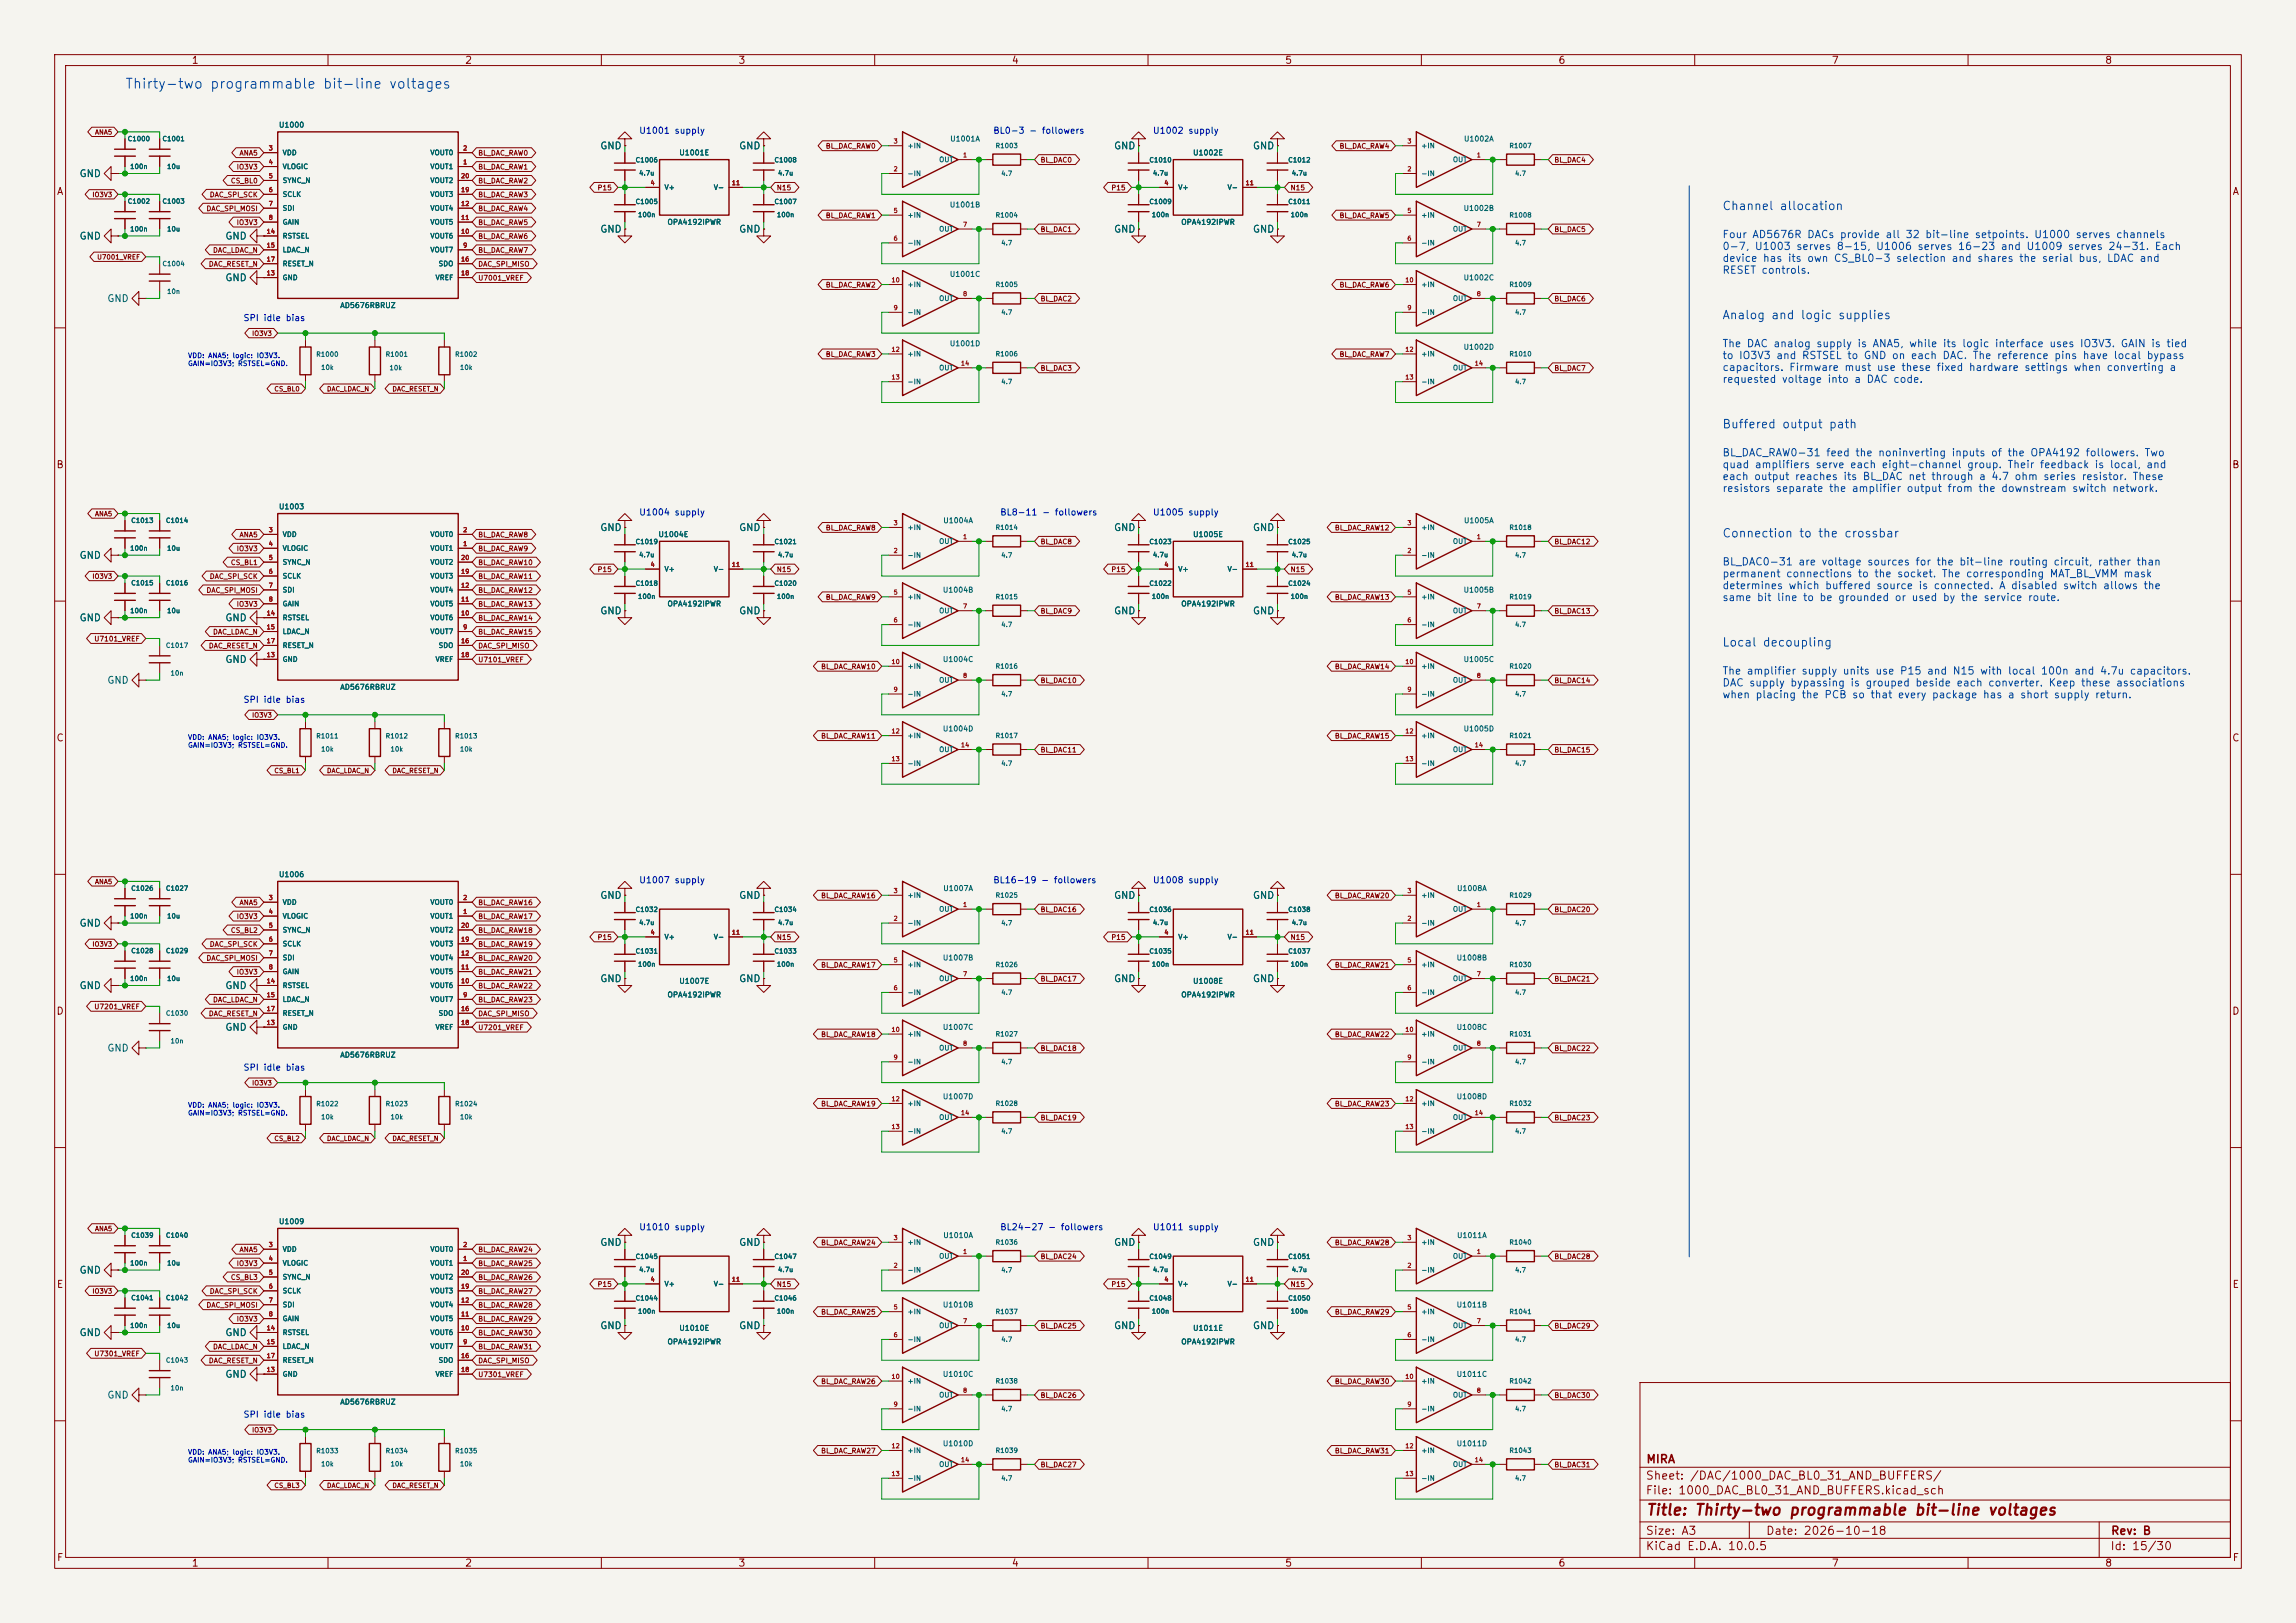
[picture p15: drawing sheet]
<svg xmlns="http://www.w3.org/2000/svg" width="420mm" height="297mm" viewBox="0 0 420 297" stroke-linecap="round" stroke-linejoin="round" font-family="sans-serif">
<defs><g id="words">
<text font-size="2" fill="#840000" x="301" y="277.8">Title: Thirty-two programmable bit-line voltages</text>
<text font-size="1.8" fill="#0046a0" x="22.8" y="16.7">Thirty-two programmable bit-line voltages</text>
<g font-size="1.5" fill="#0046a0">
<text x="314.9" y="38.8">Channel allocation</text>
<text x="314.9" y="58.8">Analog and logic supplies</text>
<text x="314.9" y="78.8">Buffered output path</text>
<text x="314.9" y="98.7">Connection to the crossbar</text>
<text x="314.9" y="118.7">Local decoupling</text>
</g>
<g font-size="1.5" fill="#840000">
<text x="301" y="268.1">MIRA</text>
<text x="300.9" y="273.8">File: 1000_DAC_BL0_31_AND_BUFFERS.kicad_sch</text>
<text x="300.9" y="271.1">Sheet: /DAC/1000_DAC_BL0_31_AND_BUFFERS/</text>
<text x="300.9" y="281.2">Size: A3</text>
<text x="322.9" y="281.2">Date: 2026-10-18</text>
<text x="386" y="281.2">Rev: B</text>
<text x="300.9" y="284">KiCad E.D.A. 10.0.5</text>
<text x="385.9" y="284">Id: 15/30</text>
</g>
<g font-size="1.3" fill="#840000">
<text x="35" y="12">1</text>
<text x="85" y="12">2</text>
<text x="135" y="12">3</text>
<text x="185" y="12">4</text>
<text x="235" y="12">5</text>
<text x="285" y="12">6</text>
<text x="335" y="12">7</text>
<text x="385" y="12">8</text>
<text x="10.3" y="36">A</text>
<text x="408.3" y="36">A</text>
<text x="10.2" y="86">B</text>
<text x="408.2" y="86">B</text>
<text x="10.2" y="136">C</text>
<text x="408.2" y="136">C</text>
<text x="10.2" y="186">D</text>
<text x="408.2" y="186">D</text>
<text x="10.3" y="236">E</text>
<text x="408.3" y="236">E</text>
<text x="10.3" y="286">F</text>
<text x="35" y="287">1</text>
<text x="85" y="287">2</text>
<text x="135" y="287">3</text>
<text x="185" y="287">4</text>
<text x="235" y="287">5</text>
<text x="285" y="287">6</text>
<text x="335" y="287">7</text>
<text x="385" y="287">8</text>
<text x="408.3" y="286">F</text>
</g>
<g font-size="1.3" fill="#006464">
<text x="109.7" y="27.6">GND</text>
<text x="135.1" y="27.6">GND</text>
<text x="203.7" y="27.6">GND</text>
<text x="229.1" y="27.6">GND</text>
<text x="14.4" y="32.7">GND</text>
<text x="14.4" y="44.1">GND</text>
<text x="41.1" y="44.1">GND</text>
<text x="109.7" y="42.9">GND</text>
<text x="135.1" y="42.9">GND</text>
<text x="203.7" y="42.9">GND</text>
<text x="229.1" y="42.9">GND</text>
<text x="41.1" y="51.8">GND</text>
<text x="19.5" y="55.6">GND</text>
<text x="109.7" y="97.5">GND</text>
<text x="135.1" y="97.5">GND</text>
<text x="203.7" y="97.5">GND</text>
<text x="229.1" y="97.5">GND</text>
<text x="14.4" y="102.6">GND</text>
<text x="14.4" y="114">GND</text>
<text x="41.1" y="114">GND</text>
<text x="109.7" y="112.7">GND</text>
<text x="135.1" y="112.7">GND</text>
<text x="203.7" y="112.7">GND</text>
<text x="229.1" y="112.7">GND</text>
<text x="19.5" y="125.4">GND</text>
<text x="41.1" y="121.6">GND</text>
<text x="109.7" y="164.8">GND</text>
<text x="135.1" y="164.8">GND</text>
<text x="203.7" y="164.8">GND</text>
<text x="229.1" y="164.8">GND</text>
<text x="14.4" y="169.9">GND</text>
<text x="14.4" y="181.3">GND</text>
<text x="41.1" y="181.3">GND</text>
<text x="109.7" y="180">GND</text>
<text x="135.1" y="180">GND</text>
<text x="203.7" y="180">GND</text>
<text x="229.1" y="180">GND</text>
<text x="41.1" y="188.9">GND</text>
<text x="19.5" y="192.7">GND</text>
<text x="14.4" y="233.4">GND</text>
<text x="109.7" y="228.3">GND</text>
<text x="135.1" y="228.3">GND</text>
<text x="203.7" y="228.3">GND</text>
<text x="229.1" y="228.3">GND</text>
<text x="14.4" y="244.8">GND</text>
<text x="41.1" y="244.8">GND</text>
<text x="109.7" y="243.5">GND</text>
<text x="135.1" y="243.5">GND</text>
<text x="203.7" y="243.5">GND</text>
<text x="229.1" y="243.5">GND</text>
<text x="19.5" y="256.2">GND</text>
<text x="41.1" y="252.4">GND</text>
</g>
<g font-size="1.3" fill="#0046a0">
<text x="315" y="43.9">Four AD5676R DACs provide all 32 bit-line setpoints. U1000 serves channels</text>
<text x="315" y="46.1">0-7, U1003 serves 8-15, U1006 serves 16-23 and U1009 serves 24-31. Each</text>
<text x="315" y="48.3">device has its own CS_BL0-3 selection and shares the serial bus, LDAC and</text>
<text x="315" y="50.4">RESET controls.</text>
<text x="315" y="63.9">The DAC analog supply is ANA5, while its logic interface uses IO3V3. GAIN is tied</text>
<text x="315" y="66">to IO3V3 and RSTSEL to GND on each DAC. The reference pins have local bypass</text>
<text x="315" y="68.2">capacitors. Firmware must use these fixed hardware settings when converting a</text>
<text x="315" y="70.4">requested voltage into a DAC code.</text>
<text x="315" y="83.8">BL_DAC_RAW0-31 feed the noninverting inputs of the OPA4192 followers. Two</text>
<text x="315" y="86">quad amplifiers serve each eight-channel group. Their feedback is local, and</text>
<text x="315" y="88.2">each output reaches its BL_DAC net through a 4.7 ohm series resistor. These</text>
<text x="315" y="90.4">resistors separate the amplifier output from the downstream switch network.</text>
<text x="315" y="103.8">BL_DAC0-31 are voltage sources for the bit-line routing circuit, rather than</text>
<text x="315" y="106">permanent connections to the socket. The corresponding MAT_BL_VMM mask</text>
<text x="315" y="108.2">determines which buffered source is connected. A disabled switch allows the</text>
<text x="315" y="110.3">same bit line to be grounded or used by the service route.</text>
<text x="315" y="123.8">The amplifier supply units use P15 and N15 with local 100n and 4.7u capacitors.</text>
<text x="315" y="125.9">DAC supply bypassing is grouped beside each converter. Keep these associations</text>
<text x="315" y="128.1">when placing the PCB so that every package has a short supply return.</text>
</g>
<g font-size="1.2" fill="#0000c2">
<text x="116.8" y="24.8">U1001 supply</text>
<text x="181.6" y="24.8">BL0-3 - followers</text>
<text x="210.8" y="24.8">U1002 supply</text>
<text x="44.4" y="59">SPI idle bias</text>
<text x="116.8" y="94.6">U1004 supply</text>
<text x="182.9" y="94.6">BL8-11 - followers</text>
<text x="210.8" y="94.6">U1005 supply</text>
<text x="44.4" y="128.9">SPI idle bias</text>
<text x="116.8" y="161.9">U1007 supply</text>
<text x="181.6" y="161.9">BL16-19 - followers</text>
<text x="210.8" y="161.9">U1008 supply</text>
<text x="44.4" y="196.2">SPI idle bias</text>
<text x="116.8" y="225.4">U1010 supply</text>
<text x="182.9" y="225.4">BL24-27 - followers</text>
<text x="210.8" y="225.4">U1011 supply</text>
<text x="44.4" y="259.7">SPI idle bias</text>
</g>
<g font-size="1" fill="#006464">
<text x="50.9" y="23.6">U1000</text>
<text x="124.2" y="28.7">U1001E</text>
<text x="173.7" y="26.1">U1001A</text>
<text x="218.1" y="28.7">U1002E</text>
<text x="267.7" y="26.1">U1002A</text>
<text x="122" y="41.4">OPA4192IPWR</text>
<text x="173.7" y="38.2">U1001B</text>
<text x="216" y="41.4">OPA4192IPWR</text>
<text x="267.6" y="38.8">U1002B</text>
<text x="173.7" y="50.9">U1001C</text>
<text x="267.6" y="51.5">U1002C</text>
<text x="62.1" y="56.6">AD5676RBRUZ</text>
<text x="173.7" y="63.6">U1001D</text>
<text x="267.6" y="64.2">U1002D</text>
<text x="50.9" y="93.4">U1003</text>
<text x="172.5" y="96">U1004A</text>
<text x="267.7" y="96">U1005A</text>
<text x="120.4" y="98.5">U1004E</text>
<text x="218.1" y="98.5">U1005E</text>
<text x="122" y="111.2">OPA4192IPWR</text>
<text x="172.4" y="108.7">U1004B</text>
<text x="216" y="111.2">OPA4192IPWR</text>
<text x="267.6" y="108.7">U1005B</text>
<text x="172.4" y="121.4">U1004C</text>
<text x="267.6" y="121.4">U1005C</text>
<text x="62.1" y="126.4">AD5676RBRUZ</text>
<text x="172.4" y="134.1">U1004D</text>
<text x="267.6" y="134.1">U1005D</text>
<text x="50.9" y="160.7">U1006</text>
<text x="172.5" y="163.3">U1007A</text>
<text x="266.4" y="163.3">U1008A</text>
<text x="172.4" y="176">U1007B</text>
<text x="266.4" y="176">U1008B</text>
<text x="122" y="182.7">OPA4192IPWR</text>
<text x="124.2" y="180.2">U1007E</text>
<text x="216" y="182.7">OPA4192IPWR</text>
<text x="218.1" y="180.2">U1008E</text>
<text x="172.4" y="188.7">U1007C</text>
<text x="266.4" y="188.7">U1008C</text>
<text x="62.1" y="193.8">AD5676RBRUZ</text>
<text x="172.4" y="201.4">U1007D</text>
<text x="266.4" y="201.4">U1008D</text>
<text x="50.9" y="224.2">U1009</text>
<text x="172.5" y="226.8">U1010A</text>
<text x="266.4" y="226.8">U1011A</text>
<text x="172.4" y="239.5">U1010B</text>
<text x="266.4" y="239.5">U1011B</text>
<text x="124.2" y="243.7">U1010E</text>
<text x="218.1" y="243.7">U1011E</text>
<text x="122" y="246.2">OPA4192IPWR</text>
<text x="216" y="246.2">OPA4192IPWR</text>
<text x="62.1" y="257.3">AD5676RBRUZ</text>
<text x="172.4" y="252.2">U1010C</text>
<text x="266.4" y="252.2">U1011C</text>
<text x="172.4" y="264.9">U1010D</text>
<text x="266.4" y="264.9">U1011D</text>
</g>
<g font-size=".9" fill="#840000">
<text x="17.3" y="24.8">ANA5</text>
<text x="43.7" y="28.7">ANA5</text>
<text x="87.4" y="28.7">BL_DAC_RAW0</text>
<text x="151" y="27.4">BL_DAC_RAW0</text>
<text x="190.3" y="30">BL_DAC0</text>
<text x="244.9" y="27.4">BL_DAC_RAW4</text>
<text x="284.2" y="30">BL_DAC4</text>
<text x="42.1" y="33.8">CS_BL0</text>
<text x="43.2" y="31.2">IO3V3</text>
<text x="87.4" y="33.8">BL_DAC_RAW2</text>
<text x="87.4" y="31.2">BL_DAC_RAW1</text>
<text x="109.2" y="35">P15</text>
<text x="142" y="35">N15</text>
<text x="203.2" y="35">P15</text>
<text x="236" y="35">N15</text>
<text x="16.8" y="36.3">IO3V3</text>
<text x="37.7" y="38.8">DAC_SPI_MOSI</text>
<text x="38.3" y="36.3">DAC_SPI_SCK</text>
<text x="43.2" y="41.4">IO3V3</text>
<text x="87.4" y="36.3">BL_DAC_RAW3</text>
<text x="87.4" y="38.8">BL_DAC_RAW4</text>
<text x="87.4" y="41.4">BL_DAC_RAW5</text>
<text x="151" y="40.1">BL_DAC_RAW1</text>
<text x="244.9" y="40.1">BL_DAC_RAW5</text>
<text x="17.7" y="47.7">U7001_VREF</text>
<text x="38.9" y="46.5">DAC_LDAC_N</text>
<text x="87.4" y="46.5">BL_DAC_RAW7</text>
<text x="87.4" y="43.9">BL_DAC_RAW6</text>
<text x="190.3" y="42.7">BL_DAC1</text>
<text x="284.2" y="42.7">BL_DAC5</text>
<text x="38.1" y="49">DAC_RESET_N</text>
<text x="87.4" y="51.5">U7001_VREF</text>
<text x="87.4" y="49">DAC_SPI_MISO</text>
<text x="151" y="52.8">BL_DAC_RAW2</text>
<text x="244.9" y="52.8">BL_DAC_RAW6</text>
<text x="190.3" y="55.4">BL_DAC2</text>
<text x="284.2" y="55.4">BL_DAC6</text>
<text x="46" y="61.7">IO3V3</text>
<text x="151" y="65.5">BL_DAC_RAW3</text>
<text x="244.9" y="65.5">BL_DAC_RAW7</text>
<text x="50.1" y="71.8">CS_BL0</text>
<text x="59.7" y="71.8">DAC_LDAC_N</text>
<text x="71.7" y="71.8">DAC_RESET_N</text>
<text x="190.3" y="68.1">BL_DAC3</text>
<text x="284.2" y="68.1">BL_DAC7</text>
<text x="17.3" y="94.7">ANA5</text>
<text x="43.2" y="101.1">IO3V3</text>
<text x="43.7" y="98.5">ANA5</text>
<text x="87.4" y="98.5">BL_DAC_RAW8</text>
<text x="87.4" y="101.1">BL_DAC_RAW9</text>
<text x="151" y="97.3">BL_DAC_RAW8</text>
<text x="190.3" y="99.8">BL_DAC8</text>
<text x="244.1" y="97.3">BL_DAC_RAW12</text>
<text x="284.2" y="99.8">BL_DAC12</text>
<text x="16.8" y="106.1">IO3V3</text>
<text x="38.3" y="106.2">DAC_SPI_SCK</text>
<text x="42.1" y="103.6">CS_BL1</text>
<text x="87.4" y="103.6">BL_DAC_RAW10</text>
<text x="87.4" y="106.2">BL_DAC_RAW11</text>
<text x="109.2" y="104.9">P15</text>
<text x="142" y="104.9">N15</text>
<text x="203.2" y="104.9">P15</text>
<text x="236" y="104.9">N15</text>
<text x="37.7" y="108.7">DAC_SPI_MOSI</text>
<text x="43.2" y="111.2">IO3V3</text>
<text x="87.4" y="113.8">BL_DAC_RAW14</text>
<text x="87.4" y="108.7">BL_DAC_RAW12</text>
<text x="87.4" y="111.2">BL_DAC_RAW13</text>
<text x="151" y="110">BL_DAC_RAW9</text>
<text x="190.3" y="112.5">BL_DAC9</text>
<text x="244.1" y="110">BL_DAC_RAW13</text>
<text x="284.2" y="112.5">BL_DAC13</text>
<text x="17.2" y="117.6">U7101_VREF</text>
<text x="38.1" y="118.9">DAC_RESET_N</text>
<text x="38.9" y="116.3">DAC_LDAC_N</text>
<text x="87.4" y="118.9">DAC_SPI_MISO</text>
<text x="87.4" y="116.3">BL_DAC_RAW15</text>
<text x="87.4" y="121.4">U7101_VREF</text>
<text x="150.1" y="122.7">BL_DAC_RAW10</text>
<text x="190.3" y="125.2">BL_DAC10</text>
<text x="244.1" y="122.7">BL_DAC_RAW14</text>
<text x="284.2" y="125.2">BL_DAC14</text>
<text x="46" y="131.5">IO3V3</text>
<text x="150.1" y="135.4">BL_DAC_RAW11</text>
<text x="190.3" y="137.9">BL_DAC11</text>
<text x="244.1" y="135.4">BL_DAC_RAW15</text>
<text x="284.2" y="137.9">BL_DAC15</text>
<text x="50.1" y="141.7">CS_BL1</text>
<text x="59.7" y="141.7">DAC_LDAC_N</text>
<text x="71.7" y="141.7">DAC_RESET_N</text>
<text x="17.3" y="162">ANA5</text>
<text x="43.7" y="165.8">ANA5</text>
<text x="87.4" y="165.8">BL_DAC_RAW16</text>
<text x="150.1" y="164.6">BL_DAC_RAW16</text>
<text x="190.3" y="167.1">BL_DAC16</text>
<text x="244.1" y="164.6">BL_DAC_RAW20</text>
<text x="284.2" y="167.1">BL_DAC20</text>
<text x="16.8" y="173.4">IO3V3</text>
<text x="38.3" y="173.5">DAC_SPI_SCK</text>
<text x="42.1" y="170.9">CS_BL2</text>
<text x="43.2" y="168.4">IO3V3</text>
<text x="87.4" y="170.9">BL_DAC_RAW18</text>
<text x="87.4" y="173.5">BL_DAC_RAW19</text>
<text x="87.4" y="168.4">BL_DAC_RAW17</text>
<text x="109.2" y="172.2">P15</text>
<text x="142" y="172.2">N15</text>
<text x="203.2" y="172.2">P15</text>
<text x="236" y="172.2">N15</text>
<text x="37.7" y="176">DAC_SPI_MOSI</text>
<text x="43.2" y="178.5">IO3V3</text>
<text x="87.4" y="176">BL_DAC_RAW20</text>
<text x="87.4" y="178.5">BL_DAC_RAW21</text>
<text x="150.1" y="177.3">BL_DAC_RAW17</text>
<text x="190.3" y="179.8">BL_DAC17</text>
<text x="244.1" y="177.3">BL_DAC_RAW21</text>
<text x="284.2" y="179.8">BL_DAC21</text>
<text x="17.2" y="184.9">U7201_VREF</text>
<text x="38.9" y="183.6">DAC_LDAC_N</text>
<text x="87.4" y="183.6">BL_DAC_RAW23</text>
<text x="87.4" y="181.1">BL_DAC_RAW22</text>
<text x="38.1" y="186.2">DAC_RESET_N</text>
<text x="87.4" y="186.2">DAC_SPI_MISO</text>
<text x="87.4" y="188.7">U7201_VREF</text>
<text x="150.1" y="190">BL_DAC_RAW18</text>
<text x="244.1" y="190">BL_DAC_RAW22</text>
<text x="190.3" y="192.5">BL_DAC18</text>
<text x="284.2" y="192.5">BL_DAC22</text>
<text x="46" y="198.8">IO3V3</text>
<text x="150.1" y="202.7">BL_DAC_RAW19</text>
<text x="244.1" y="202.7">BL_DAC_RAW23</text>
<text x="50.1" y="209">CS_BL2</text>
<text x="59.7" y="209">DAC_LDAC_N</text>
<text x="71.7" y="209">DAC_RESET_N</text>
<text x="190.3" y="205.2">BL_DAC19</text>
<text x="284.2" y="205.2">BL_DAC23</text>
<text x="17.3" y="225.5">ANA5</text>
<text x="43.2" y="231.9">IO3V3</text>
<text x="43.7" y="229.3">ANA5</text>
<text x="87.4" y="231.9">BL_DAC_RAW25</text>
<text x="87.4" y="229.3">BL_DAC_RAW24</text>
<text x="150.1" y="228.1">BL_DAC_RAW24</text>
<text x="190.3" y="230.6">BL_DAC24</text>
<text x="244.1" y="228.1">BL_DAC_RAW28</text>
<text x="284.2" y="230.6">BL_DAC28</text>
<text x="16.8" y="236.9">IO3V3</text>
<text x="37.7" y="239.5">DAC_SPI_MOSI</text>
<text x="38.3" y="237">DAC_SPI_SCK</text>
<text x="42.1" y="234.4">CS_BL3</text>
<text x="87.4" y="234.4">BL_DAC_RAW26</text>
<text x="87.4" y="237">BL_DAC_RAW27</text>
<text x="87.4" y="239.5">BL_DAC_RAW28</text>
<text x="109.2" y="235.7">P15</text>
<text x="142" y="235.7">N15</text>
<text x="203.2" y="235.7">P15</text>
<text x="236" y="235.7">N15</text>
<text x="43.2" y="242">IO3V3</text>
<text x="87.4" y="242">BL_DAC_RAW29</text>
<text x="87.4" y="244.6">BL_DAC_RAW30</text>
<text x="150.1" y="240.8">BL_DAC_RAW25</text>
<text x="190.3" y="243.3">BL_DAC25</text>
<text x="244.1" y="240.8">BL_DAC_RAW29</text>
<text x="284.2" y="243.3">BL_DAC29</text>
<text x="17.2" y="248.4">U7301_VREF</text>
<text x="38.1" y="249.7">DAC_RESET_N</text>
<text x="38.9" y="247.1">DAC_LDAC_N</text>
<text x="87.4" y="249.7">DAC_SPI_MISO</text>
<text x="87.4" y="247.1">BL_DAC_RAW31</text>
<text x="87.4" y="252.2">U7301_VREF</text>
<text x="150.1" y="253.5">BL_DAC_RAW26</text>
<text x="190.3" y="256">BL_DAC26</text>
<text x="244.1" y="253.5">BL_DAC_RAW30</text>
<text x="284.2" y="256">BL_DAC30</text>
<text x="46" y="262.3">IO3V3</text>
<text x="150.1" y="266.2">BL_DAC_RAW27</text>
<text x="190.3" y="268.7">BL_DAC27</text>
<text x="244.1" y="266.2">BL_DAC_RAW31</text>
<text x="284.2" y="268.7">BL_DAC31</text>
<text x="50.1" y="272.5">CS_BL3</text>
<text x="59.7" y="272.5">DAC_LDAC_N</text>
<text x="71.7" y="272.5">DAC_RESET_N</text>
</g>
<g font-size=".9" fill="#006464">
<text x="23.3" y="26">C1000</text>
<text x="29.6" y="26">C1001</text>
<text x="51.6" y="28.6">VDD</text>
<text x="78.6" y="28.6">VOUT0</text>
<text x="116.2" y="29.9">C1006</text>
<text x="141.6" y="29.9">C1008</text>
<text x="165.9" y="27.4">+IN</text>
<text x="171.7" y="29.9">OUT</text>
<text x="182" y="27.3">R1003</text>
<text x="210.2" y="29.9">C1010</text>
<text x="235.6" y="29.9">C1012</text>
<text x="259.9" y="27.4">+IN</text>
<text x="265.7" y="29.9">OUT</text>
<text x="276" y="27.3">R1007</text>
<text x="23.7" y="31.1">100n</text>
<text x="30.5" y="31.1">10u</text>
<text x="51.6" y="31.2">VLOGIC</text>
<text x="51.6" y="33.7">SYNC_N</text>
<text x="78.6" y="31.2">VOUT1</text>
<text x="78.6" y="33.7">VOUT2</text>
<text x="116.8" y="32.3">4.7u</text>
<text x="121.5" y="35">V+</text>
<text x="130.5" y="35">V-</text>
<text x="142.2" y="32.3">4.7u</text>
<text x="165.9" y="32.4">-IN</text>
<text x="183.1" y="32.4">4.7</text>
<text x="210.8" y="32.3">4.7u</text>
<text x="215.4" y="35">V+</text>
<text x="224.5" y="35">V-</text>
<text x="236.2" y="32.3">4.7u</text>
<text x="259.9" y="32.4">-IN</text>
<text x="277" y="32.4">4.7</text>
<text x="23.3" y="37.5">C1002</text>
<text x="29.6" y="37.5">C1003</text>
<text x="51.6" y="36.2">SCLK</text>
<text x="51.6" y="38.8">SDI</text>
<text x="51.6" y="41.3">GAIN</text>
<text x="78.6" y="41.3">VOUT5</text>
<text x="78.6" y="38.8">VOUT4</text>
<text x="78.6" y="36.2">VOUT3</text>
<text x="116.2" y="37.5">C1005</text>
<text x="116.6" y="39.9">100n</text>
<text x="141.6" y="37.5">C1007</text>
<text x="142" y="39.9">100n</text>
<text x="165.9" y="40.1">+IN</text>
<text x="182" y="40">R1004</text>
<text x="210.2" y="37.5">C1009</text>
<text x="210.6" y="39.9">100n</text>
<text x="235.6" y="37.5">C1011</text>
<text x="236" y="39.9">100n</text>
<text x="259.9" y="40.1">+IN</text>
<text x="276" y="40">R1008</text>
<text x="23.7" y="42.6">100n</text>
<text x="30.5" y="42.6">10u</text>
<text x="51.6" y="43.9">RSTSEL</text>
<text x="51.6" y="46.4">LDAC_N</text>
<text x="78.6" y="46.4">VOUT7</text>
<text x="78.6" y="43.9">VOUT6</text>
<text x="165.9" y="45.1">-IN</text>
<text x="171.7" y="42.6">OUT</text>
<text x="183.1" y="45.1">4.7</text>
<text x="259.9" y="45.1">-IN</text>
<text x="265.7" y="42.6">OUT</text>
<text x="277" y="45.1">4.7</text>
<text x="29.6" y="48.9">C1004</text>
<text x="30.5" y="54">10n</text>
<text x="51.6" y="51.5">GND</text>
<text x="51.6" y="48.9">RESET_N</text>
<text x="79.6" y="51.5">VREF</text>
<text x="80.1" y="48.9">SDO</text>
<text x="165.9" y="52.8">+IN</text>
<text x="182" y="52.7">R1005</text>
<text x="259.9" y="52.8">+IN</text>
<text x="276" y="52.7">R1009</text>
<text x="165.9" y="57.8">-IN</text>
<text x="171.7" y="55.3">OUT</text>
<text x="183.1" y="57.8">4.7</text>
<text x="259.9" y="57.8">-IN</text>
<text x="265.7" y="55.3">OUT</text>
<text x="277" y="57.8">4.7</text>
<text x="57.8" y="65.5">R1000</text>
<text x="70.5" y="65.5">R1001</text>
<text x="83.2" y="65.5">R1002</text>
<text x="165.9" y="65.5">+IN</text>
<text x="182" y="65.4">R1006</text>
<text x="259.9" y="65.5">+IN</text>
<text x="276" y="65.4">R1010</text>
<text x="58.6" y="67.9">10k</text>
<text x="71.2" y="68">10k</text>
<text x="84" y="67.9">10k</text>
<text x="165.9" y="70.5">-IN</text>
<text x="171.7" y="68">OUT</text>
<text x="183.1" y="70.5">4.7</text>
<text x="259.9" y="70.5">-IN</text>
<text x="265.7" y="68">OUT</text>
<text x="277" y="70.5">4.7</text>
<text x="23.9" y="95.9">C1013</text>
<text x="30.3" y="95.9">C1014</text>
<text x="23.7" y="101">100n</text>
<text x="30.5" y="101">10u</text>
<text x="51.6" y="98.5">VDD</text>
<text x="51.6" y="101">VLOGIC</text>
<text x="78.6" y="101">VOUT1</text>
<text x="78.6" y="98.5">VOUT0</text>
<text x="116.2" y="99.8">C1019</text>
<text x="141.6" y="99.8">C1021</text>
<text x="165.9" y="97.2">+IN</text>
<text x="171.7" y="99.7">OUT</text>
<text x="182" y="97.2">R1014</text>
<text x="210.2" y="99.8">C1023</text>
<text x="235.6" y="99.8">C1025</text>
<text x="259.9" y="97.2">+IN</text>
<text x="265.7" y="99.7">OUT</text>
<text x="276" y="97.2">R1018</text>
<text x="23.9" y="107.3">C1015</text>
<text x="30.3" y="107.3">C1016</text>
<text x="51.6" y="103.6">SYNC_N</text>
<text x="51.6" y="106.1">SCLK</text>
<text x="78.6" y="106.1">VOUT3</text>
<text x="78.6" y="103.6">VOUT2</text>
<text x="116.2" y="107.4">C1018</text>
<text x="116.8" y="102.2">4.7u</text>
<text x="121.5" y="104.8">V+</text>
<text x="130.5" y="104.8">V-</text>
<text x="141.6" y="107.4">C1020</text>
<text x="142.2" y="102.2">4.7u</text>
<text x="165.9" y="102.3">-IN</text>
<text x="183.1" y="102.2">4.7</text>
<text x="210.2" y="107.4">C1022</text>
<text x="210.8" y="102.2">4.7u</text>
<text x="215.4" y="104.8">V+</text>
<text x="224.5" y="104.8">V-</text>
<text x="235.6" y="107.4">C1024</text>
<text x="236.2" y="102.2">4.7u</text>
<text x="259.9" y="102.3">-IN</text>
<text x="277" y="102.2">4.7</text>
<text x="23.7" y="112.4">100n</text>
<text x="30.5" y="112.4">10u</text>
<text x="51.6" y="108.6">SDI</text>
<text x="51.6" y="111.2">GAIN</text>
<text x="51.6" y="113.7">RSTSEL</text>
<text x="78.6" y="113.7">VOUT6</text>
<text x="78.6" y="111.2">VOUT5</text>
<text x="78.6" y="108.6">VOUT4</text>
<text x="116.6" y="109.8">100n</text>
<text x="142" y="109.8">100n</text>
<text x="165.9" y="109.9">+IN</text>
<text x="171.7" y="112.4">OUT</text>
<text x="182" y="109.9">R1015</text>
<text x="210.6" y="109.8">100n</text>
<text x="236" y="109.8">100n</text>
<text x="259.9" y="109.9">+IN</text>
<text x="265.7" y="112.4">OUT</text>
<text x="276" y="109.9">R1019</text>
<text x="30.3" y="118.8">C1017</text>
<text x="51.6" y="116.3">LDAC_N</text>
<text x="51.6" y="118.8">RESET_N</text>
<text x="78.6" y="116.3">VOUT7</text>
<text x="80.1" y="118.8">SDO</text>
<text x="165.9" y="115">-IN</text>
<text x="183.1" y="114.9">4.7</text>
<text x="259.9" y="115">-IN</text>
<text x="277" y="114.9">4.7</text>
<text x="31.1" y="123.8">10n</text>
<text x="51.6" y="121.3">GND</text>
<text x="79.6" y="121.3">VREF</text>
<text x="165.9" y="122.6">+IN</text>
<text x="171.7" y="125.1">OUT</text>
<text x="182" y="122.6">R1016</text>
<text x="259.9" y="122.6">+IN</text>
<text x="265.7" y="125.1">OUT</text>
<text x="276" y="122.6">R1020</text>
<text x="165.9" y="127.7">-IN</text>
<text x="183.1" y="127.6">4.7</text>
<text x="259.9" y="127.7">-IN</text>
<text x="277" y="127.6">4.7</text>
<text x="57.8" y="135.3">R1011</text>
<text x="58.6" y="137.7">10k</text>
<text x="70.5" y="135.3">R1012</text>
<text x="71.3" y="137.7">10k</text>
<text x="83.2" y="135.3">R1013</text>
<text x="84" y="137.7">10k</text>
<text x="165.9" y="135.3">+IN</text>
<text x="171.7" y="137.8">OUT</text>
<text x="182" y="135.3">R1017</text>
<text x="259.9" y="135.3">+IN</text>
<text x="265.7" y="137.8">OUT</text>
<text x="276" y="135.3">R1021</text>
<text x="165.9" y="140.4">-IN</text>
<text x="183.1" y="140.3">4.7</text>
<text x="259.9" y="140.4">-IN</text>
<text x="277" y="140.3">4.7</text>
<text x="23.9" y="163.2">C1026</text>
<text x="30.3" y="163.2">C1027</text>
<text x="51.6" y="165.8">VDD</text>
<text x="78.6" y="165.8">VOUT0</text>
<text x="116.2" y="167.1">C1032</text>
<text x="141.6" y="167.1">C1034</text>
<text x="165.9" y="164.5">+IN</text>
<text x="171.7" y="167.1">OUT</text>
<text x="182" y="164.5">R1025</text>
<text x="210.2" y="167.1">C1036</text>
<text x="235.6" y="167.1">C1038</text>
<text x="259.9" y="164.5">+IN</text>
<text x="265.7" y="167.1">OUT</text>
<text x="276" y="164.5">R1029</text>
<text x="23.7" y="168.3">100n</text>
<text x="30.5" y="168.3">10u</text>
<text x="51.6" y="168.3">VLOGIC</text>
<text x="51.6" y="170.9">SYNC_N</text>
<text x="51.6" y="173.4">SCLK</text>
<text x="78.6" y="168.3">VOUT1</text>
<text x="78.6" y="173.4">VOUT3</text>
<text x="78.6" y="170.9">VOUT2</text>
<text x="116.8" y="169.5">4.7u</text>
<text x="121.5" y="172.1">V+</text>
<text x="130.5" y="172.1">V-</text>
<text x="142.2" y="169.5">4.7u</text>
<text x="165.9" y="169.6">-IN</text>
<text x="183.1" y="169.6">4.7</text>
<text x="210.8" y="169.5">4.7u</text>
<text x="215.4" y="172.1">V+</text>
<text x="224.5" y="172.1">V-</text>
<text x="236.2" y="169.5">4.7u</text>
<text x="259.9" y="169.6">-IN</text>
<text x="277" y="169.6">4.7</text>
<text x="23.7" y="179.7">100n</text>
<text x="23.9" y="174.6">C1028</text>
<text x="30.3" y="174.6">C1029</text>
<text x="30.5" y="179.7">10u</text>
<text x="51.6" y="175.9">SDI</text>
<text x="51.6" y="178.5">GAIN</text>
<text x="78.6" y="178.5">VOUT5</text>
<text x="78.6" y="175.9">VOUT4</text>
<text x="116.2" y="174.7">C1031</text>
<text x="116.6" y="177.1">100n</text>
<text x="141.6" y="174.7">C1033</text>
<text x="142" y="177.1">100n</text>
<text x="165.9" y="177.2">+IN</text>
<text x="171.7" y="179.8">OUT</text>
<text x="182" y="177.2">R1026</text>
<text x="210.2" y="174.7">C1035</text>
<text x="210.6" y="177.1">100n</text>
<text x="235.6" y="174.7">C1037</text>
<text x="236" y="177.1">100n</text>
<text x="259.9" y="177.2">+IN</text>
<text x="265.7" y="179.8">OUT</text>
<text x="276" y="177.2">R1030</text>
<text x="51.6" y="181">RSTSEL</text>
<text x="51.6" y="183.6">LDAC_N</text>
<text x="78.6" y="183.6">VOUT7</text>
<text x="78.6" y="181">VOUT6</text>
<text x="165.9" y="182.3">-IN</text>
<text x="183.1" y="182.3">4.7</text>
<text x="259.9" y="182.3">-IN</text>
<text x="277" y="182.3">4.7</text>
<text x="30.3" y="186.1">C1030</text>
<text x="31.1" y="191.1">10n</text>
<text x="51.6" y="188.6">GND</text>
<text x="51.6" y="186.1">RESET_N</text>
<text x="79.6" y="188.6">VREF</text>
<text x="80.1" y="186.1">SDO</text>
<text x="165.9" y="189.9">+IN</text>
<text x="182" y="189.9">R1027</text>
<text x="259.9" y="189.9">+IN</text>
<text x="276" y="189.9">R1031</text>
<text x="165.9" y="195">-IN</text>
<text x="171.7" y="192.5">OUT</text>
<text x="183.1" y="195">4.7</text>
<text x="259.9" y="195">-IN</text>
<text x="265.7" y="192.5">OUT</text>
<text x="277" y="195">4.7</text>
<text x="57.8" y="202.6">R1022</text>
<text x="70.5" y="202.6">R1023</text>
<text x="83.2" y="202.6">R1024</text>
<text x="165.9" y="202.6">+IN</text>
<text x="182" y="202.6">R1028</text>
<text x="259.9" y="202.6">+IN</text>
<text x="276" y="202.6">R1032</text>
<text x="58.6" y="205">10k</text>
<text x="71.3" y="205">10k</text>
<text x="84" y="205">10k</text>
<text x="165.9" y="207.7">-IN</text>
<text x="171.7" y="205.2">OUT</text>
<text x="183.1" y="207.7">4.7</text>
<text x="259.9" y="207.7">-IN</text>
<text x="265.7" y="205.2">OUT</text>
<text x="277" y="207.7">4.7</text>
<text x="23.9" y="226.7">C1039</text>
<text x="30.3" y="226.7">C1040</text>
<text x="182" y="228">R1036</text>
<text x="276" y="228">R1040</text>
<text x="23.7" y="231.8">100n</text>
<text x="30.5" y="231.8">10u</text>
<text x="51.6" y="229.3">VDD</text>
<text x="51.6" y="231.8">VLOGIC</text>
<text x="78.6" y="231.8">VOUT1</text>
<text x="78.6" y="229.3">VOUT0</text>
<text x="116.2" y="230.6">C1045</text>
<text x="116.8" y="233">4.7u</text>
<text x="141.6" y="230.6">C1047</text>
<text x="142.2" y="233">4.7u</text>
<text x="165.9" y="233.1">-IN</text>
<text x="165.9" y="228">+IN</text>
<text x="171.7" y="230.6">OUT</text>
<text x="183.1" y="233.1">4.7</text>
<text x="210.2" y="230.6">C1049</text>
<text x="210.8" y="233">4.7u</text>
<text x="235.6" y="230.6">C1051</text>
<text x="236.2" y="233">4.7u</text>
<text x="259.9" y="233.1">-IN</text>
<text x="259.9" y="228">+IN</text>
<text x="265.7" y="230.6">OUT</text>
<text x="277" y="233.1">4.7</text>
<text x="23.9" y="238.1">C1041</text>
<text x="30.3" y="238.1">C1042</text>
<text x="51.6" y="234.4">SYNC_N</text>
<text x="51.6" y="236.9">SCLK</text>
<text x="51.6" y="239.4">SDI</text>
<text x="78.6" y="239.4">VOUT4</text>
<text x="78.6" y="236.9">VOUT3</text>
<text x="78.6" y="234.4">VOUT2</text>
<text x="116.2" y="238.2">C1044</text>
<text x="121.5" y="235.6">V+</text>
<text x="130.5" y="235.6">V-</text>
<text x="141.6" y="238.2">C1046</text>
<text x="210.2" y="238.2">C1048</text>
<text x="215.4" y="235.6">V+</text>
<text x="224.5" y="235.6">V-</text>
<text x="235.6" y="238.2">C1050</text>
<text x="23.7" y="243.2">100n</text>
<text x="30.5" y="243.2">10u</text>
<text x="51.6" y="242">GAIN</text>
<text x="51.6" y="244.5">RSTSEL</text>
<text x="78.6" y="244.5">VOUT6</text>
<text x="78.6" y="242">VOUT5</text>
<text x="116.6" y="240.6">100n</text>
<text x="142" y="240.6">100n</text>
<text x="165.9" y="240.7">+IN</text>
<text x="165.9" y="245.8">-IN</text>
<text x="171.7" y="243.3">OUT</text>
<text x="182" y="240.7">R1037</text>
<text x="183.1" y="245.8">4.7</text>
<text x="210.6" y="240.6">100n</text>
<text x="236" y="240.6">100n</text>
<text x="259.9" y="240.7">+IN</text>
<text x="259.9" y="245.8">-IN</text>
<text x="265.7" y="243.3">OUT</text>
<text x="276" y="240.7">R1041</text>
<text x="277" y="245.8">4.7</text>
<text x="30.3" y="249.6">C1043</text>
<text x="51.6" y="247.1">LDAC_N</text>
<text x="51.6" y="249.6">RESET_N</text>
<text x="78.6" y="247.1">VOUT7</text>
<text x="80.1" y="249.6">SDO</text>
<text x="31.1" y="254.6">10n</text>
<text x="51.6" y="252.1">GND</text>
<text x="79.6" y="252.1">VREF</text>
<text x="165.9" y="253.4">+IN</text>
<text x="171.7" y="256">OUT</text>
<text x="182" y="253.4">R1038</text>
<text x="259.9" y="253.4">+IN</text>
<text x="265.7" y="256">OUT</text>
<text x="276" y="253.4">R1042</text>
<text x="165.9" y="258.5">-IN</text>
<text x="183.1" y="258.5">4.7</text>
<text x="259.9" y="258.5">-IN</text>
<text x="277" y="258.5">4.7</text>
<text x="57.8" y="266.1">R1033</text>
<text x="58.6" y="268.5">10k</text>
<text x="70.5" y="266.1">R1034</text>
<text x="71.3" y="268.5">10k</text>
<text x="83.2" y="266.1">R1035</text>
<text x="84" y="268.5">10k</text>
<text x="165.9" y="266.1">+IN</text>
<text x="171.7" y="268.7">OUT</text>
<text x="182" y="266.1">R1039</text>
<text x="259.9" y="266.1">+IN</text>
<text x="265.7" y="268.7">OUT</text>
<text x="276" y="266.1">R1043</text>
<text x="165.9" y="271.2">-IN</text>
<text x="183.1" y="271.2">4.7</text>
<text x="259.9" y="271.2">-IN</text>
<text x="277" y="271.2">4.7</text>
</g>
<g font-size=".9" fill="#0000c2">
<text x="34.3" y="65.7">VDD: ANA5; logic: IO3V3.</text>
<text x="34.3" y="67.2">GAIN=IO3V3; RSTSEL=GND.</text>
<text x="34.3" y="135.6">VDD: ANA5; logic: IO3V3.</text>
<text x="34.3" y="137">GAIN=IO3V3; RSTSEL=GND.</text>
<text x="34.3" y="202.9">VDD: ANA5; logic: IO3V3.</text>
<text x="34.3" y="204.4">GAIN=IO3V3; RSTSEL=GND.</text>
<text x="34.3" y="266.4">VDD: ANA5; logic: IO3V3.</text>
<text x="34.3" y="267.9">GAIN=IO3V3; RSTSEL=GND.</text>
</g>
<g font-size=".8" fill="#a90000">
<text x="49.1" y="27.7">3</text>
<text x="84.6" y="27.7">2</text>
<text x="163.4" y="26.5">3</text>
<text x="176.1" y="29">1</text>
<text x="257.3" y="26.5">3</text>
<text x="270" y="29">1</text>
<text x="49.1" y="30.3">4</text>
<text x="49.1" y="32.8">5</text>
<text x="49.1" y="35.3">6</text>
<text x="84.2" y="35.3">19</text>
<text x="84.2" y="32.8">20</text>
<text x="84.6" y="30.3">1</text>
<text x="118.9" y="34.1">4</text>
<text x="133.8" y="34.1">11</text>
<text x="163.4" y="31.5">2</text>
<text x="212.9" y="34.1">4</text>
<text x="227.8" y="34.1">11</text>
<text x="257.3" y="31.5">2</text>
<text x="49.1" y="37.9">7</text>
<text x="49.1" y="40.4">8</text>
<text x="84.2" y="40.4">11</text>
<text x="84.2" y="37.9">12</text>
<text x="163.4" y="39.2">5</text>
<text x="176.1" y="41.7">7</text>
<text x="257.3" y="39.2">5</text>
<text x="270" y="41.7">7</text>
<text x="48.7" y="43">14</text>
<text x="48.7" y="45.5">15</text>
<text x="84.2" y="43">10</text>
<text x="84.6" y="45.5">9</text>
<text x="163.4" y="44.2">6</text>
<text x="257.3" y="44.2">6</text>
<text x="48.7" y="50.6">13</text>
<text x="48.7" y="48">17</text>
<text x="84.2" y="48">16</text>
<text x="84.2" y="50.6">18</text>
<text x="163" y="51.9">10</text>
<text x="257" y="51.9">10</text>
<text x="163.4" y="56.9">9</text>
<text x="176.1" y="54.4">8</text>
<text x="257.3" y="56.9">9</text>
<text x="270" y="54.4">8</text>
<text x="163" y="64.6">12</text>
<text x="257" y="64.6">12</text>
<text x="163" y="69.6">13</text>
<text x="175.7" y="67.1">14</text>
<text x="257" y="69.6">13</text>
<text x="269.7" y="67.1">14</text>
<text x="49.1" y="97.6">3</text>
<text x="49.1" y="100.1">4</text>
<text x="84.6" y="100.1">1</text>
<text x="84.6" y="97.6">2</text>
<text x="163.4" y="101.4">2</text>
<text x="163.4" y="96.3">3</text>
<text x="176.1" y="98.8">1</text>
<text x="257.3" y="101.4">2</text>
<text x="257.3" y="96.3">3</text>
<text x="270" y="98.8">1</text>
<text x="49.1" y="102.7">5</text>
<text x="49.1" y="105.2">6</text>
<text x="49.1" y="107.7">7</text>
<text x="84.2" y="107.7">12</text>
<text x="84.2" y="105.2">19</text>
<text x="84.2" y="102.7">20</text>
<text x="118.9" y="103.9">4</text>
<text x="133.8" y="103.9">11</text>
<text x="212.9" y="103.9">4</text>
<text x="227.8" y="103.9">11</text>
<text x="48.7" y="112.8">14</text>
<text x="49.1" y="110.3">8</text>
<text x="84.2" y="112.8">10</text>
<text x="84.2" y="110.3">11</text>
<text x="163.4" y="109">5</text>
<text x="176.1" y="111.5">7</text>
<text x="257.3" y="109">5</text>
<text x="270" y="111.5">7</text>
<text x="48.7" y="115.4">15</text>
<text x="48.7" y="117.9">17</text>
<text x="84.2" y="117.9">16</text>
<text x="84.6" y="115.4">9</text>
<text x="163.4" y="114.1">6</text>
<text x="257.3" y="114.1">6</text>
<text x="48.7" y="120.4">13</text>
<text x="84.2" y="120.4">18</text>
<text x="163" y="121.7">10</text>
<text x="176.1" y="124.2">8</text>
<text x="257" y="121.7">10</text>
<text x="270" y="124.2">8</text>
<text x="163.4" y="126.8">9</text>
<text x="257.3" y="126.8">9</text>
<text x="163" y="134.4">12</text>
<text x="175.7" y="136.9">14</text>
<text x="257" y="134.4">12</text>
<text x="269.7" y="136.9">14</text>
<text x="163" y="139.5">13</text>
<text x="257" y="139.5">13</text>
<text x="49.1" y="164.9">3</text>
<text x="49.1" y="167.4">4</text>
<text x="84.6" y="167.4">1</text>
<text x="84.6" y="164.9">2</text>
<text x="163.4" y="163.6">3</text>
<text x="176.1" y="166.2">1</text>
<text x="257.3" y="163.6">3</text>
<text x="270" y="166.2">1</text>
<text x="49.1" y="170">5</text>
<text x="49.1" y="172.5">6</text>
<text x="84.2" y="172.5">19</text>
<text x="84.2" y="170">20</text>
<text x="118.9" y="171.2">4</text>
<text x="133.8" y="171.2">11</text>
<text x="163.4" y="168.7">2</text>
<text x="212.9" y="171.2">4</text>
<text x="227.8" y="171.2">11</text>
<text x="257.3" y="168.7">2</text>
<text x="49.1" y="175">7</text>
<text x="49.1" y="177.6">8</text>
<text x="84.2" y="177.6">11</text>
<text x="84.2" y="175">12</text>
<text x="163.4" y="176.3">5</text>
<text x="176.1" y="178.9">7</text>
<text x="257.3" y="176.3">5</text>
<text x="270" y="178.9">7</text>
<text x="48.7" y="180.1">14</text>
<text x="48.7" y="182.7">15</text>
<text x="48.7" y="185.2">17</text>
<text x="84.2" y="180.1">10</text>
<text x="84.2" y="185.2">16</text>
<text x="84.6" y="182.7">9</text>
<text x="163.4" y="181.4">6</text>
<text x="257.3" y="181.4">6</text>
<text x="48.7" y="187.7">13</text>
<text x="84.2" y="187.7">18</text>
<text x="163" y="189">10</text>
<text x="176.1" y="191.6">8</text>
<text x="257" y="189">10</text>
<text x="270" y="191.6">8</text>
<text x="163.4" y="194.1">9</text>
<text x="257.3" y="194.1">9</text>
<text x="163" y="201.7">12</text>
<text x="257" y="201.7">12</text>
<text x="163" y="206.8">13</text>
<text x="175.7" y="204.3">14</text>
<text x="257" y="206.8">13</text>
<text x="269.7" y="204.3">14</text>
<text x="163.4" y="227.1">3</text>
<text x="257.3" y="227.1">3</text>
<text x="49.1" y="228.4">3</text>
<text x="49.1" y="230.9">4</text>
<text x="49.1" y="233.5">5</text>
<text x="84.2" y="233.5">20</text>
<text x="84.6" y="230.9">1</text>
<text x="84.6" y="228.4">2</text>
<text x="163.4" y="232.2">2</text>
<text x="176.1" y="229.7">1</text>
<text x="257.3" y="232.2">2</text>
<text x="270" y="229.7">1</text>
<text x="49.1" y="236">6</text>
<text x="49.1" y="238.5">7</text>
<text x="84.2" y="238.5">12</text>
<text x="84.2" y="236">19</text>
<text x="118.9" y="234.7">4</text>
<text x="133.8" y="234.7">11</text>
<text x="163.4" y="239.8">5</text>
<text x="212.9" y="234.7">4</text>
<text x="227.8" y="234.7">11</text>
<text x="257.3" y="239.8">5</text>
<text x="48.7" y="243.6">14</text>
<text x="49.1" y="241.1">8</text>
<text x="84.2" y="243.6">10</text>
<text x="84.2" y="241.1">11</text>
<text x="163.4" y="244.9">6</text>
<text x="176.1" y="242.4">7</text>
<text x="257.3" y="244.9">6</text>
<text x="270" y="242.4">7</text>
<text x="48.7" y="251.2">13</text>
<text x="48.7" y="246.2">15</text>
<text x="48.7" y="248.7">17</text>
<text x="84.2" y="248.7">16</text>
<text x="84.2" y="251.2">18</text>
<text x="84.6" y="246.2">9</text>
<text x="163" y="252.5">10</text>
<text x="163.4" y="257.6">9</text>
<text x="176.1" y="255.1">8</text>
<text x="257" y="252.5">10</text>
<text x="257.3" y="257.6">9</text>
<text x="270" y="255.1">8</text>
<text x="163" y="265.2">12</text>
<text x="175.7" y="267.8">14</text>
<text x="257" y="265.2">12</text>
<text x="269.7" y="267.8">14</text>
<text x="163" y="270.3">13</text>
<text x="257" y="270.3">13</text>
</g>
</g></defs>
<path d="M0 0h420v297h-420z" fill="#f5f4ef" stroke="#f5f4ef" stroke-width=".18"/>
<g fill="none" stroke="#840000" stroke-width=".18">
<path d="M10 10h400v277h-400zM12 12h396v273h-396zM60 10v2M110 10v2M160 10v2M210 10v2M260 10v2M310 10v2M360 10v2M16.3 34.7h4.5l.8 .9-.8 .8h-4.5l-.7-.8zM16.8 23.3h4l.8 .8-.8 .9h-4l-.7-.9zM20.3 31.8v-1.3l-1.3 1.3 1.3 1.2v-1.2h1.3"/>
<path d="M21.6 31.8h.1M22.9 25.4v1.9M22.9 28.6v1.9M22.9 36.8v1.9M29.2 25.4v1.9M29.2 28.6v1.9M29.2 36.8v1.9M37.1 37.2h10.4l.8 .9-.8 .9h-10.4l-.7-.9zM37.7 34.7h9.8l.8 .9-.8 .9h-9.8l-.7-.9zM41.6 32.1h5.9l.8 .9-.8 .9h-5.9l-.8-.9zM42.7 39.7h4.8l.8 .9-.8 .9h-4.8l-.8-.9zM42.7 29.6h4.8l.8 .9-.8 .9h-4.8l-.8-.9z"/>
<path d="M43.2 27h4.3l.8 .9-.8 .9h-4.3l-.8-.9zM48.3 30.5h2.5M48.3 27.9h2.5M48.3 33h2.5M48.3 35.6h2.5M48.3 38.1h2.5M83.8 30.5h2.6M83.8 27.9h2.6M83.8 33h2.6M83.8 35.6h2.6M83.8 38.1h2.6M87.1 27h10.1l.8 .9-.8 .9h-10.1l-.7-.9z"/>
<path d="M87.1 34.7h10.1l.8 .9-.8 .9h-10.1l-.7-.9zM87.1 37.2h10.1l.8 .9-.8 .9h-10.1l-.7-.9zM87.1 32.1h10.1l.8 .9-.8 .9h-10.1l-.7-.9zM87.1 39.7h10.1l.8 .9-.8 .9h-10.1l-.7-.9zM87.1 29.6h10.1l.8 .9-.8 .9h-10.1l-.7-.9zM108.7 33.4h3.5l.8 .9-.8 .9h-3.5l-.8-.9zM114.3 25.4h1.3l-1.3-1.3-1.3 1.3h1.3v1.3M114.3 26.7h.1M114.3 27.9v1.9M114.3 31.1v1.9M114.3 35.6v1.9M114.3 38.7v1.9"/>
<path d="M118.1 34.3h2.5M133.3 34.3h2.6M139.7 25.4h-1.3l1.3-1.3 1.3 1.3h-1.3v1.3M139.7 26.7h.1M139.7 27.9v1.9M139.7 31.1v1.9M139.7 35.6v1.9M139.7 38.7v1.9M141.8 33.4h3.6l.7 .9-.7 .9h-3.6l-.8-.9zM150.4 38.5h10.1l.8 .9-.8 .9h-10.1l-.8-.9zM150.4 25.8h10.1l.8 .9-.8 .9h-10.1l-.8-.9zM162.6 39.4h2.5"/>
<path d="M162.6 31.8h2.5M162.6 26.7h2.5M175.3 29.2h2.5M180.3 29.2h1.3M186.7 29.2h1.3M190 28.3h6.7l.8 .9-.8 .9h-6.7l-.8-.9zM202.7 33.4h3.5l.8 .9-.8 .9h-3.5l-.8-.9zM208.3 25.4h1.2l-1.2-1.3-1.3 1.3h1.3v1.3M208.3 26.7h.1M208.3 27.9v1.9M208.3 31.1v1.9M208.3 35.6v1.9"/>
<path d="M208.3 38.7v1.9M212.1 34.3h2.5M227.3 34.3h2.6M233.7 25.4h-1.3l1.3-1.3 1.2 1.3h-1.2v1.3M233.7 26.7h.1M233.7 27.9v1.9M233.7 31.1v1.9M233.7 35.6v1.9M233.7 38.7v1.9M235.7 33.4h3.6l.8 .9-.8 .9h-3.6l-.8-.9zM244.4 25.8h10.1l.8 .9-.8 .9h-10.1l-.8-.9zM244.4 38.5h10.1l.8 .9-.8 .9h-10.1l-.8-.9z"/>
<path d="M256.5 39.4h2.6M256.5 31.8h2.6M256.5 26.7h2.6M269.2 29.2h2.6M274.3 29.2h1.3M280.7 29.2h1.2M284 28.3h6.7l.8 .9-.8 .9h-6.7l-.8-.9zM17.2 46.1h8.7l.8 .9-.8 .8h-8.7l-.8-.8zM20.3 43.2v-1.3l-1.3 1.3 1.3 1.3v-1.3h1.3M21.6 43.2h.1M22.9 40v1.9M25.4 54.6v-1.3l-1.3 1.3 1.3 1.3v-1.3h1.3"/>
<path d="M26.7 54.6h.1M29.2 40v1.9M29.2 48.3v1.9M29.2 51.4v1.9M37.6 47.4h9.9l.8 .9-.8 .9h-9.9l-.8-.9zM38.3 44.8h9.2l.8 .9-.8 .9h-9.2l-.7-.9zM47 43.2v-1.3l-1.3 1.3 1.3 1.3v-1.3h1.3M47 50.8v-1.3l-1.3 1.3 1.3 1.3v-1.3h1.3M48.3 43.2h.1M48.3 50.8h.1M48.3 40.6h2.5M48.3 45.7h2.5"/>
<path d="M48.3 43.2h2.5M48.3 50.8h2.5M48.3 48.3h2.5M83.8 40.6h2.6M83.8 45.7h2.6M83.8 43.2h2.6M83.8 50.8h2.6M83.8 48.3h2.6M87.1 44.8h10.1l.8 .9-.8 .9h-10.1l-.7-.9zM87.1 49.9h9.3l.8 .9-.8 .9h-9.3l-.7-.9zM87.1 47.4h10.4l.8 .9-.8 .9h-10.4l-.7-.9zM87.1 42.3h10.1l.8 .9-.8 .9h-10.1l-.7-.9z"/>
<path d="M114.3 41.9v1.3h1.3l-1.3 1.3-1.3-1.3h1.3M114.3 41.9h.1M139.7 41.9v1.3h1.3l-1.3 1.3-1.3-1.3h1.3M139.7 41.9h.1M150.4 51.2h10.1l.8 .9-.8 .9h-10.1l-.8-.9zM162.6 44.5h2.5M162.6 57.2h2.5M162.6 52.1h2.5M175.3 54.6h2.5M175.3 41.9h2.5M180.3 54.6h1.3M180.3 41.9h1.3"/>
<path d="M186.7 54.6h1.3M186.7 41.9h1.3M190 53.7h6.7l.8 .9-.8 .9h-6.7l-.8-.9zM190 41h6.7l.8 .9-.8 .9h-6.7l-.8-.9zM208.3 41.9v1.3h1.2l-1.2 1.3-1.3-1.3h1.3M208.3 41.9h.1M233.7 41.9v1.3h1.2l-1.2 1.3-1.3-1.3h1.3M233.7 41.9h.1M244.4 51.2h10.1l.8 .9-.8 .9h-10.1l-.8-.9zM256.5 44.5h2.6M256.5 57.2h2.6M256.5 52.1h2.6"/>
<path d="M269.2 54.6h2.6M269.2 41.9h2.6M274.3 54.6h1.3M274.3 41.9h1.3M280.7 54.6h1.2M280.7 41.9h1.2M284 41h6.7l.8 .9-.8 .9h-6.7l-.8-.9zM284 53.7h6.7l.8 .9-.8 .9h-6.7l-.8-.9zM10 60h2M45.5 60.1h4.6l.7 .9-.7 .8h-4.6l-.7-.8zM49.6 70.3h5.5l.8 .8-.8 .9h-5.5l-.8-.9zM55.9 62.2v1.3"/>
<path d="M55.9 68.6v1.3M59.2 70.3h8.6l.8 .8-.8 .9h-8.6l-.7-.9zM68.6 62.2v1.3M68.6 68.6v1.3M71.2 70.3h9.3l.8 .8-.8 .9h-9.3l-.8-.9zM81.3 62.2v1.3M81.3 68.6v1.3M150.4 63.9h10.1l.8 .9-.8 .9h-10.1l-.8-.9zM162.6 64.8h2.5M162.6 69.9h2.5M175.3 67.3h2.5M180.3 67.3h1.3"/>
<path d="M186.7 67.3h1.3M190 66.4h6.7l.8 .9-.8 .9h-6.7l-.8-.9zM244.4 63.9h10.1l.8 .9-.8 .9h-10.1l-.8-.9zM256.5 64.8h2.6M256.5 69.9h2.6M269.2 67.3h2.6M274.3 67.3h1.3M280.7 67.3h1.2M284 66.4h6.7l.8 .9-.8 .9h-6.7l-.8-.9zM408 60h2M16.8 93.1h4l.8 .9-.8 .8h-4l-.7-.8zM22.9 95.3v1.9"/>
<path d="M22.9 98.4v1.9M29.2 95.3v1.9M29.2 98.4v1.9M42.7 99.4h4.8l.8 .9-.8 .9h-4.8l-.8-.9zM43.2 96.9h4.3l.8 .9-.8 .9h-4.3l-.8-.9zM48.3 97.8h2.5M83.8 97.8h2.6M87.1 96.9h10.1l.8 .9-.8 .9h-10.1l-.7-.9zM87.1 99.4h10.1l.8 .9-.8 .9h-10.1l-.7-.9zM114.3 95.3h1.3l-1.3-1.3-1.3 1.3h1.3v1.2M114.3 96.5h.1M114.3 97.8v1.9"/>
<path d="M139.7 95.3h-1.3l1.3-1.3 1.3 1.3h-1.3v1.2M139.7 96.5h.1M139.7 97.8v1.9M150.4 95.6h10.1l.8 .9-.8 .9h-10.1l-.8-.9zM162.6 96.5h2.5M175.3 99.1h2.5M180.3 99.1h1.3M186.7 99.1h1.3M190 98.2h6.7l.8 .9-.8 .9h-6.7l-.8-.9zM208.3 95.3h1.2l-1.2-1.3-1.3 1.3h1.3v1.2M208.3 96.5h.1M208.3 97.8v1.9"/>
<path d="M233.7 95.3h-1.3l1.3-1.3 1.2 1.3h-1.2v1.2M233.7 96.5h.1M233.7 97.8v1.9M243.6 95.6h10.9l.8 .9-.8 .9h-10.9l-.8-.9zM256.5 96.5h2.6M269.2 99.1h2.6M274.3 99.1h1.3M280.7 99.1h1.2M284 98.2h7.5l.8 .9-.8 .9h-7.5l-.8-.9zM10 110h2M16.3 104.6h4.5l.8 .8-.8 .9h-4.5l-.7-.9zM16.6 115.9h9.3l.8 .9-.8 .9h-9.3l-.8-.9z"/>
<path d="M20.3 113v-1.2l-1.3 1.2 1.3 1.3v-1.3h1.3M20.3 101.6v-1.3l-1.3 1.3 1.3 1.3v-1.3h1.3M21.6 113h.1M21.6 101.6h.1M22.9 106.7v1.9M22.9 109.9v1.9M29.2 106.7v1.9M29.2 109.9v1.9M29.2 118.1v1.9M37.1 107h10.4l.8 1-.8 .9h-10.4l-.7-.9zM37.6 117.2h9.9l.8 .9-.8 .9h-9.9l-.8-.9zM37.7 104.5h9.8l.8 .9-.8 .9h-9.8l-.7-.9z"/>
<path d="M38.3 114.7h9.2l.8 .9-.8 .9h-9.2l-.7-.9zM41.6 102h5.9l.8 .9-.8 .9h-5.9l-.8-.9zM42.7 109.6h4.8l.8 .9-.8 .9h-4.8l-.8-.9zM47 113v-1.2l-1.3 1.2 1.3 1.3v-1.3h1.3M48.3 113h.1M48.3 100.3h2.5M48.3 102.9h2.5M48.3 105.4h2.5M48.3 108h2.5M48.3 110.5h2.5M48.3 115.6h2.5M48.3 113h2.5"/>
<path d="M48.3 118.1h2.5M83.8 100.3h2.6M83.8 102.9h2.6M83.8 105.4h2.6M83.8 108h2.6M83.8 110.5h2.6M83.8 115.6h2.6M83.8 113h2.6M83.8 118.1h2.6M87.1 112.1h11l.8 .9-.8 .9h-11l-.7-.9zM87.1 117.2h10.4l.8 .9-.8 .9h-10.4l-.7-.9zM87.1 102h11l.8 .9-.8 .9h-11l-.7-.9z"/>
<path d="M87.1 114.7h11l.8 .9-.8 .9h-11l-.7-.9zM87.1 119.7h9.3l.8 1-.8 .9h-9.3l-.7-.9zM87.1 107h11l.8 1-.8 .9h-11l-.7-.9zM87.1 109.6h11l.8 .9-.8 .9h-11l-.7-.9zM87.1 104.5h11l.8 .9-.8 .9h-11l-.7-.9zM108.7 103.2h3.5l.8 .9-.8 .9h-3.5l-.8-.9zM114.3 111.8v1.2h1.3l-1.3 1.3-1.3-1.3h1.3M114.3 111.8h.1M114.3 101v1.9M114.3 105.4v1.9M114.3 108.6v1.9M118.1 104.1h2.5"/>
<path d="M133.3 104.1h2.6M139.7 111.8v1.2h1.3l-1.3 1.3-1.3-1.3h1.3M139.7 111.8h.1M139.7 101v1.9M139.7 105.4v1.9M139.7 108.6v1.9M141.8 103.2h3.6l.7 .9-.7 .9h-3.6l-.8-.9zM150.4 108.3h10.1l.8 .9-.8 .9h-10.1l-.8-.9zM162.6 109.2h2.5M162.6 114.3h2.5M162.6 101.6h2.5M175.3 111.8h2.5"/>
<path d="M180.3 111.8h1.3M186.7 111.8h1.3M190 110.9h6.7l.8 .9-.8 .9h-6.7l-.8-.9zM202.7 103.2h3.5l.8 .9-.8 .9h-3.5l-.8-.9zM208.3 111.8v1.2h1.2l-1.2 1.3-1.3-1.3h1.3M208.3 111.8h.1M208.3 101v1.9M208.3 105.4v1.9M208.3 108.6v1.9M212.1 104.1h2.5M227.3 104.1h2.6M233.7 111.8v1.2h1.2l-1.2 1.3-1.3-1.3h1.3"/>
<path d="M233.7 111.8h.1M233.7 101v1.9M233.7 105.4v1.9M233.7 108.6v1.9M235.7 103.2h3.6l.8 .9-.8 .9h-3.6l-.8-.9zM243.6 108.3h10.9l.8 .9-.8 .9h-10.9l-.8-.9zM256.5 109.2h2.6M256.5 114.3h2.6M256.5 101.6h2.6M269.2 111.8h2.6M274.3 111.8h1.3M280.7 111.8h1.2"/>
<path d="M284 110.9h7.5l.8 .9-.8 .9h-7.5l-.8-.9zM408 110h2M25.4 124.5v-1.3l-1.3 1.3 1.3 1.2v-1.2h1.3M26.7 124.5h.1M29.2 121.3v1.9M45.5 130h4.6l.7 .8-.7 .9h-4.6l-.7-.9zM47 120.7v-1.3l-1.3 1.3 1.3 1.2v-1.2h1.3M48.3 120.7h.1M48.3 120.7h2.5M55.9 132.1v1.3M55.9 138.4v1.3M68.6 132.1v1.3"/>
<path d="M68.6 138.4v1.3M81.3 132.1v1.3M81.3 138.4v1.3M83.8 120.7h2.6M149.6 133.7h10.9l.8 .9-.8 .9h-10.9l-.8-.9zM149.6 121h10.9l.8 .9-.8 .9h-10.9l-.8-.9zM162.6 127h2.5M162.6 121.9h2.5M162.6 134.6h2.5M162.6 139.7h2.5M175.3 124.5h2.5M175.3 137.2h2.5"/>
<path d="M180.3 124.5h1.3M180.3 137.2h1.3M186.7 124.5h1.3M186.7 137.2h1.3M190 123.6h7.6l.8 .9-.8 .9h-7.6l-.8-.9zM190 136.3h7.6l.8 .9-.8 .9h-7.6l-.8-.9zM243.6 121h10.9l.8 .9-.8 .9h-10.9l-.8-.9zM243.6 133.7h10.9l.8 .9-.8 .9h-10.9l-.8-.9zM256.5 127h2.6M256.5 121.9h2.6M256.5 134.6h2.6M256.5 139.7h2.6"/>
<path d="M269.2 124.5h2.6M269.2 137.2h2.6M274.3 124.5h1.3M274.3 137.2h1.3M280.7 124.5h1.2M280.7 137.2h1.2M284 123.6h7.5l.8 .9-.8 .9h-7.5l-.8-.9zM284 136.3h7.5l.8 .9-.8 .9h-7.5l-.8-.9zM10 160h2M49.6 140.1h5.5l.8 .9-.8 .8h-5.5l-.8-.8zM59.2 140.1h8.6l.8 .9-.8 .8h-8.6l-.7-.8zM71.2 140.1h9.3l.8 .9-.8 .8h-9.3l-.8-.8z"/>
<path d="M408 160h2M16.3 171.9h4.5l.8 .8-.8 .9h-4.5l-.7-.9zM16.8 160.4h4l.8 .9-.8 .8h-4l-.7-.8zM20.3 168.9v-1.3l-1.3 1.3 1.3 1.3v-1.3h1.3M21.6 168.9h.1M22.9 162.6v1.9M22.9 165.7v1.9M22.9 174v1.9M22.9 177.2v1.9M29.2 162.6v1.9M29.2 165.7v1.9M29.2 174v1.9"/>
<path d="M29.2 177.2v1.9M37.1 174.4h10.4l.8 .9-.8 .9h-10.4l-.7-.9zM37.7 171.8h9.8l.8 .9-.8 .9h-9.8l-.7-.9zM41.6 169.3h5.9l.8 .9-.8 .9h-5.9l-.8-.9zM42.7 166.7h4.8l.8 .9-.8 .9h-4.8l-.8-.9zM42.7 176.9h4.8l.8 .9-.8 .9h-4.8l-.8-.9zM43.2 164.2h4.3l.8 .9-.8 .9h-4.3l-.8-.9zM48.3 167.6h2.5M48.3 165.1h2.5M48.3 170.2h2.5M48.3 172.7h2.5M48.3 175.3h2.5"/>
<path d="M48.3 177.8h2.5M83.8 167.6h2.6M83.8 165.1h2.6M83.8 170.2h2.6M83.8 172.7h2.6M83.8 175.3h2.6M83.8 177.8h2.6M87.1 169.3h11l.8 .9-.8 .9h-11l-.7-.9zM87.1 164.2h11l.8 .9-.8 .9h-11l-.7-.9zM87.1 174.4h11l.8 .9-.8 .9h-11l-.7-.9zM87.1 171.8h11l.8 .9-.8 .9h-11l-.7-.9zM87.1 166.7h11l.8 .9-.8 .9h-11l-.7-.9z"/>
<path d="M87.1 179.4h11l.8 .9-.8 .9h-11l-.7-.9zM87.1 176.9h11l.8 .9-.8 .9h-11l-.7-.9zM108.7 170.5h3.5l.8 1-.8 .9h-3.5l-.8-.9zM114.3 162.6h1.3l-1.3-1.3-1.3 1.3h1.3v1.2M114.3 163.8h.1M114.3 179.1v1.2h1.3l-1.3 1.3-1.3-1.3h1.3M114.3 179.1h.1M114.3 165.1v1.9M114.3 168.3v1.9M114.3 172.7v1.9M114.3 175.9v1.9M118.1 171.5h2.5"/>
<path d="M133.3 171.5h2.6M139.7 162.6h-1.3l1.3-1.3 1.3 1.3h-1.3v1.2M139.7 163.8h.1M139.7 179.1v1.2h1.3l-1.3 1.3-1.3-1.3h1.3M139.7 179.1h.1M139.7 165.1v1.9M139.7 168.3v1.9M139.7 172.7v1.9M139.7 175.9v1.9M141.8 170.5h3.6l.7 1-.7 .9h-3.6l-.8-.9zM149.6 175.6h10.9l.8 .9-.8 .9h-10.9l-.8-.9zM149.6 162.9h10.9l.8 .9-.8 .9h-10.9l-.8-.9z"/>
<path d="M162.6 176.5h2.5M162.6 168.9h2.5M162.6 163.8h2.5M175.3 179.1h2.5M175.3 166.4h2.5M180.3 179.1h1.3M180.3 166.4h1.3M186.7 179.1h1.3M186.7 166.4h1.3M190 178.2h7.6l.8 .9-.8 .9h-7.6l-.8-.9zM190 165.5h7.6l.8 .9-.8 .9h-7.6l-.8-.9zM202.7 170.5h3.5l.8 1-.8 .9h-3.5l-.8-.9z"/>
<path d="M208.3 162.6h1.2l-1.2-1.3-1.3 1.3h1.3v1.2M208.3 163.8h.1M208.3 179.1v1.2h1.2l-1.2 1.3-1.3-1.3h1.3M208.3 179.1h.1M208.3 165.1v1.9M208.3 168.3v1.9M208.3 172.7v1.9M208.3 175.9v1.9M212.1 171.5h2.5M227.3 171.5h2.6M233.7 179.1v1.2h1.2l-1.2 1.3-1.3-1.3h1.3M233.7 179.1h.1"/>
<path d="M233.7 162.6h-1.3l1.3-1.3 1.2 1.3h-1.2v1.2M233.7 163.8h.1M233.7 165.1v1.9M233.7 168.3v1.9M233.7 172.7v1.9M233.7 175.9v1.9M235.7 170.5h3.6l.8 1-.8 .9h-3.6l-.8-.9zM243.6 175.6h10.9l.8 .9-.8 .9h-10.9l-.8-.9zM243.6 162.9h10.9l.8 .9-.8 .9h-10.9l-.8-.9zM256.5 176.5h2.6M256.5 168.9h2.6M256.5 163.8h2.6"/>
<path d="M269.2 179.1h2.6M269.2 166.4h2.6M274.3 179.1h1.3M274.3 166.4h1.3M280.7 179.1h1.2M280.7 166.4h1.2M284 165.5h7.5l.8 .9-.8 .9h-7.5l-.8-.9zM284 178.2h7.5l.8 .9-.8 .9h-7.5l-.8-.9zM16.6 183.2h9.3l.8 1-.8 .9h-9.3l-.8-.9zM20.3 180.3v-1.2l-1.3 1.2 1.3 1.3v-1.3h1.3M21.6 180.3h.1M25.4 191.8v-1.3l-1.3 1.3 1.3 1.2v-1.2h1.3"/>
<path d="M26.7 191.8h.1M29.2 185.4v1.9M29.2 188.6v1.9M37.6 184.5h9.9l.8 .9-.8 .9h-9.9l-.8-.9zM38.3 182h9.2l.8 .9-.8 .9h-9.2l-.7-.9zM45.5 197.3h4.6l.7 .8-.7 .9h-4.6l-.7-.9zM47 188v-1.3l-1.3 1.3 1.3 1.2v-1.2h1.3M47 180.3v-1.2l-1.3 1.2 1.3 1.3v-1.3h1.3M48.3 188h.1M48.3 180.3h.1M48.3 182.9h2.5M48.3 180.3h2.5"/>
<path d="M48.3 188h2.5M48.3 185.4h2.5M55.9 199.4v1.3M68.6 199.4v1.3M81.3 199.4v1.3M83.8 182.9h2.6M83.8 180.3h2.6M83.8 188h2.6M83.8 185.4h2.6M87.1 184.5h10.4l.8 .9-.8 .9h-10.4l-.7-.9zM87.1 182h11l.8 .9-.8 .9h-11l-.7-.9zM87.1 187.1h9.3l.8 .9-.8 .9h-9.3l-.7-.9z"/>
<path d="M149.6 188.3h10.9l.8 .9-.8 .9h-10.9l-.8-.9zM162.6 181.6h2.5M162.6 194.3h2.5M162.6 189.2h2.5M175.3 191.8h2.5M180.3 191.8h1.3M186.7 191.8h1.3M190 190.9h7.6l.8 .9-.8 .9h-7.6l-.8-.9zM243.6 188.3h10.9l.8 .9-.8 .9h-10.9l-.8-.9zM256.5 181.6h2.6M256.5 194.3h2.6M256.5 189.2h2.6"/>
<path d="M269.2 191.8h2.6M274.3 191.8h1.3M280.7 191.8h1.2M284 190.9h7.5l.8 .9-.8 .9h-7.5l-.8-.9zM10 210h2M49.6 207.4h5.5l.8 .9-.8 .8h-5.5l-.8-.8zM55.9 205.7v1.3M59.2 207.4h8.6l.8 .9-.8 .8h-8.6l-.7-.8zM68.6 205.7v1.3M71.2 207.4h9.3l.8 .9-.8 .8h-9.3l-.8-.8zM81.3 205.7v1.3M149.6 201h10.9l.8 .9-.8 .9h-10.9l-.8-.9z"/>
<path d="M162.6 201.9h2.5M162.6 207h2.5M175.3 204.5h2.5M180.3 204.5h1.3M186.7 204.5h1.3M190 203.6h7.6l.8 .9-.8 .9h-7.6l-.8-.9zM243.6 201h10.9l.8 .9-.8 .9h-10.9l-.8-.9zM256.5 201.9h2.6M256.5 207h2.6M269.2 204.5h2.6M274.3 204.5h1.3M280.7 204.5h1.2"/>
<path d="M284 203.6h7.5l.8 .9-.8 .9h-7.5l-.8-.9zM408 210h2M16.3 235.4h4.5l.8 .8-.8 .9h-4.5l-.7-.9zM16.8 223.9h4l.8 .9-.8 .8h-4l-.7-.8zM20.3 232.4v-1.3l-1.3 1.3 1.3 1.3v-1.3h1.3M21.6 232.4h.1M22.9 226.1v1.9M22.9 229.2v1.9M22.9 237.5v1.9M29.2 226.1v1.9M29.2 229.2v1.9M29.2 237.5v1.9"/>
<path d="M37.1 237.9h10.4l.8 .9-.8 .9h-10.4l-.7-.9zM37.7 235.3h9.8l.8 .9-.8 .9h-9.8l-.7-.9zM41.6 232.8h5.9l.8 .9-.8 .9h-5.9l-.8-.9zM42.7 230.2h4.8l.8 .9-.8 .9h-4.8l-.8-.9zM43.2 227.7h4.3l.8 .9-.8 .9h-4.3l-.8-.9zM48.3 231.1h2.5M48.3 228.6h2.5M48.3 233.7h2.5M48.3 236.2h2.5M48.3 238.8h2.5M83.8 231.1h2.6M83.8 228.6h2.6"/>
<path d="M83.8 233.7h2.6M83.8 236.2h2.6M83.8 238.8h2.6M87.1 230.2h11l.8 .9-.8 .9h-11l-.7-.9zM87.1 232.8h11l.8 .9-.8 .9h-11l-.7-.9zM87.1 227.7h11l.8 .9-.8 .9h-11l-.7-.9zM87.1 235.3h11l.8 .9-.8 .9h-11l-.7-.9zM87.1 237.9h11l.8 .9-.8 .9h-11l-.7-.9zM108.7 234h3.5l.8 .9-.8 1h-3.5l-.8-1zM114.3 226.1h1.3l-1.3-1.3-1.3 1.3h1.3v1.2M114.3 227.3h.1M114.3 228.6v1.9"/>
<path d="M114.3 231.8v1.9M114.3 236.2v1.9M114.3 239.4v1.9M118.1 234.9h2.5M133.3 234.9h2.6M139.7 226.1h-1.3l1.3-1.3 1.3 1.3h-1.3v1.2M139.7 227.3h.1M139.7 228.6v1.9M139.7 231.8v1.9M139.7 236.2v1.9M139.7 239.4v1.9M141.8 234h3.6l.7 .9-.7 1h-3.6l-.8-1z"/>
<path d="M149.6 226.4h10.9l.8 .9-.8 .9h-10.9l-.8-.9zM149.6 239.1h10.9l.8 .9-.8 .9h-10.9l-.8-.9zM162.6 232.4h2.5M162.6 227.3h2.5M175.3 229.9h2.5M180.3 229.9h1.3M186.7 229.9h1.3M190 229h7.6l.8 .9-.8 .9h-7.6l-.8-.9zM202.7 234h3.5l.8 .9-.8 1h-3.5l-.8-1zM208.3 226.1h1.2l-1.2-1.3-1.3 1.3h1.3v1.2M208.3 227.3h.1M208.3 228.6v1.9"/>
<path d="M208.3 231.8v1.9M208.3 236.2v1.9M208.3 239.4v1.9M212.1 234.9h2.5M227.3 234.9h2.6M233.7 226.1h-1.3l1.3-1.3 1.2 1.3h-1.2v1.2M233.7 227.3h.1M233.7 228.6v1.9M233.7 231.8v1.9M233.7 236.2v1.9M233.7 239.4v1.9M235.7 234h3.6l.8 .9-.8 1h-3.6l-.8-1z"/>
<path d="M243.6 226.4h10.9l.8 .9-.8 .9h-10.9l-.8-.9zM243.6 239.1h10.9l.8 .9-.8 .9h-10.9l-.8-.9zM256.5 232.4h2.6M256.5 227.3h2.6M269.2 229.9h2.6M274.3 229.9h1.3M280.7 229.9h1.2M284 229h7.5l.8 .9-.8 .9h-7.5l-.8-.9zM16.6 246.7h9.3l.8 .9-.8 1h-9.3l-.8-1zM20.3 243.8v-1.2l-1.3 1.2 1.3 1.3v-1.3h1.3M21.6 243.8h.1M22.9 240.7v1.9"/>
<path d="M25.4 255.3v-1.3l-1.3 1.3 1.3 1.2v-1.2h1.3M26.7 255.3h.1M29.2 240.7v1.9M29.2 248.9v1.9M29.2 252.1v1.9M37.6 248h9.9l.8 .9-.8 .9h-9.9l-.8-.9zM38.3 245.5h9.2l.8 .9-.8 .9h-9.2l-.7-.9zM42.7 240.4h4.8l.8 .9-.8 .9h-4.8l-.8-.9zM47 243.8v-1.2l-1.3 1.2 1.3 1.3v-1.3h1.3M47 251.5v-1.3l-1.3 1.3 1.3 1.2v-1.2h1.3M48.3 243.8h.1M48.3 251.5h.1"/>
<path d="M48.3 241.3h2.5M48.3 246.4h2.5M48.3 243.8h2.5M48.3 251.5h2.5M48.3 248.9h2.5M83.8 241.3h2.6M83.8 246.4h2.6M83.8 243.8h2.6M83.8 251.5h2.6M83.8 248.9h2.6M87.1 248h10.4l.8 .9-.8 .9h-10.4l-.7-.9zM87.1 240.4h11l.8 .9-.8 .9h-11l-.7-.9z"/>
<path d="M87.1 245.5h11l.8 .9-.8 .9h-11l-.7-.9zM87.1 250.6h9.3l.8 .9-.8 .9h-9.3l-.7-.9zM87.1 242.9h11l.8 .9-.8 .9h-11l-.7-.9zM114.3 242.6v1.2h1.3l-1.3 1.3-1.3-1.3h1.3M114.3 242.6h.1M139.7 242.6v1.2h1.3l-1.3 1.3-1.3-1.3h1.3M139.7 242.6h.1M149.6 251.8h10.9l.8 .9-.8 .9h-10.9l-.8-.9zM162.6 240h2.5M162.6 245.1h2.5M162.6 257.8h2.5M162.6 252.7h2.5"/>
<path d="M175.3 255.3h2.5M175.3 242.6h2.5M180.3 255.3h1.3M180.3 242.6h1.3M186.7 255.3h1.3M186.7 242.6h1.3M190 254.4h7.6l.8 .9-.8 .9h-7.6l-.8-.9zM190 241.7h7.6l.8 .9-.8 .9h-7.6l-.8-.9zM208.3 242.6v1.2h1.2l-1.2 1.3-1.3-1.3h1.3M208.3 242.6h.1M233.7 242.6v1.2h1.2l-1.2 1.3-1.3-1.3h1.3M233.7 242.6h.1"/>
<path d="M243.6 251.8h10.9l.8 .9-.8 .9h-10.9l-.8-.9zM256.5 240h2.6M256.5 245.1h2.6M256.5 257.8h2.6M256.5 252.7h2.6M269.2 255.3h2.6M269.2 242.6h2.6M274.3 255.3h1.3M274.3 242.6h1.3M280.7 255.3h1.2M280.7 242.6h1.2M284 241.7h7.5l.8 .9-.8 .9h-7.5l-.8-.9z"/>
<path d="M284 254.4h7.5l.8 .9-.8 .9h-7.5l-.8-.9zM300 253h108v32h-108zM10 260h2M45.5 260.8h4.6l.7 .8-.7 .9h-4.6l-.7-.9zM49.6 270.9h5.5l.8 .9-.8 .8h-5.5l-.8-.8zM55.9 262.9v1.3M55.9 269.2v1.3M59.2 270.9h8.6l.8 .9-.8 .8h-8.6l-.7-.8zM68.6 262.9v1.3M68.6 269.2v1.3M71.2 270.9h9.3l.8 .9-.8 .8h-9.3l-.8-.8zM81.3 262.9v1.3"/>
<path d="M81.3 269.2v1.3M149.6 264.5h10.9l.8 .9-.8 .9h-10.9l-.8-.9zM162.6 265.4h2.5M162.6 270.5h2.5M175.3 268h2.5M180.3 268h1.3M186.7 268h1.3M190 267.1h7.6l.8 .9-.8 .9h-7.6l-.8-.9zM243.6 264.5h10.9l.8 .9-.8 .9h-10.9l-.8-.9zM256.5 265.4h2.6M256.5 270.5h2.6M269.2 268h2.6"/>
<path d="M274.3 268h1.3M280.7 268h1.2M284 267.1h7.5l.8 .9-.8 .9h-7.5l-.8-.9zM300 278.5h108M300 274.5h108M300 268.5h108M320 278.5v3M384 278.5v6.5M408 260h2M60 285v2M110 285v2M160 285v2"/>
<path d="M210 285v2M260 285v2M300 281.5h108M310 285v2M360 285v2"/>
</g>
<g fill="none" stroke="#840000" stroke-width=".25">
<path d="M21 38.7h3.8M21 27.3h3.8M21 28.6h3.8M27.3 38.7h3.8M27.3 27.3h3.8M27.3 28.6h3.8M50.8 24.1h33v30.5h-33zM112.4 37.5h3.8M112.4 38.7h3.8M112.4 29.8h3.8M112.4 31.1h3.8M120.6 29.2h12.7v10.2h-12.7z"/>
<path d="M137.8 37.5h3.8M137.8 38.7h3.8M137.8 29.8h3.8M137.8 31.1h3.8M165.1 24.1l10.2 5.1-10.2 5.1zM165.1 36.8l10.2 5.1-10.2 5.1zM181.6 28.2h5.1v2h-5.1zM206.4 37.5h3.8M206.4 38.7h3.8M206.4 29.8h3.8M206.4 31.1h3.8M214.6 29.2h12.7v10.2h-12.7z"/>
<path d="M231.8 37.5h3.8M231.8 38.7h3.8M231.8 29.8h3.8M231.8 31.1h3.8M259.1 36.8l10.1 5.1-10.1 5.1zM259.1 24.1l10.1 5.1-10.1 5.1zM275.6 28.2h5.1v2h-5.1zM21 40h3.8M27.3 50.2h3.8M27.3 51.4h3.8M27.3 40h3.8M165.1 49.5l10.2 5.1-10.2 5.1z"/>
<path d="M181.6 53.6h5.1v2h-5.1zM181.6 40.9h5.1v2h-5.1zM259.1 49.5l10.1 5.1-10.1 5.1zM275.6 53.6h5.1v2h-5.1zM275.6 40.9h5.1v2h-5.1zM54.9 63.5h2v5.1h-2zM67.6 63.5h2v5.1h-2zM80.3 63.5h2v5.1h-2zM165.1 62.2l10.2 5.1-10.2 5.1zM181.6 66.3h5.1v2h-5.1zM259.1 62.2l10.1 5.1-10.1 5.1zM275.6 66.3h5.1v2h-5.1z"/>
<path d="M21 97.2h3.8M21 98.4h3.8M27.3 97.2h3.8M27.3 98.4h3.8M50.8 94h33v30.5h-33zM112.4 99.7h3.8M120.6 99.1h12.7v10.1h-12.7zM137.8 99.7h3.8M165.1 94l10.2 5.1-10.2 5zM181.6 98h5.1v2.1h-5.1zM206.4 99.7h3.8M214.6 99.1h12.7v10.1h-12.7z"/>
<path d="M231.8 99.7h3.8M259.1 94l10.1 5.1-10.1 5zM275.6 98h5.1v2.1h-5.1zM21 108.6h3.8M21 109.9h3.8M27.3 108.6h3.8M27.3 109.9h3.8M112.4 101h3.8M112.4 107.3h3.8M112.4 108.6h3.8M137.8 101h3.8M137.8 107.3h3.8"/>
<path d="M137.8 108.6h3.8M165.1 106.7l10.2 5.1-10.2 5zM165.1 119.4l10.2 5.1-10.2 5zM181.6 110.7h5.1v2.1h-5.1zM206.4 101h3.8M206.4 107.3h3.8M206.4 108.6h3.8M231.8 101h3.8M231.8 107.3h3.8M231.8 108.6h3.8M259.1 119.4l10.1 5.1-10.1 5zM259.1 106.7l10.1 5.1-10.1 5z"/>
<path d="M275.6 110.7h5.1v2.1h-5.1zM27.3 120h3.8M27.3 121.3h3.8M54.9 133.4h2v5h-2zM67.6 133.4h2v5h-2zM80.3 133.4h2v5h-2zM165.1 132.1l10.2 5.1-10.2 5zM181.6 136.1h5.1v2.1h-5.1zM181.6 123.4h5.1v2.1h-5.1zM259.1 132.1l10.1 5.1-10.1 5zM275.6 136.1h5.1v2.1h-5.1zM275.6 123.4h5.1v2.1h-5.1z"/>
<path d="M21 175.9h3.8M21 177.2h3.8M21 164.5h3.8M21 165.7h3.8M27.3 175.9h3.8M27.3 177.2h3.8M27.3 164.5h3.8M27.3 165.7h3.8M50.8 161.3h33v30.5h-33zM112.4 174.6h3.8M112.4 175.9h3.8M112.4 167h3.8"/>
<path d="M112.4 168.3h3.8M120.6 166.4h12.7v10.1h-12.7zM137.8 174.6h3.8M137.8 175.9h3.8M137.8 167h3.8M137.8 168.3h3.8M165.1 174l10.2 5.1-10.2 5.1zM165.1 161.3l10.2 5.1-10.2 5.1zM181.6 178.1h5.1v2h-5.1zM181.6 165.4h5.1v2h-5.1zM206.4 174.6h3.8M206.4 175.9h3.8"/>
<path d="M206.4 167h3.8M206.4 168.3h3.8M214.6 166.4h12.7v10.1h-12.7zM231.8 174.6h3.8M231.8 175.9h3.8M231.8 167h3.8M231.8 168.3h3.8M259.1 174l10.1 5.1-10.1 5.1zM259.1 161.3l10.1 5.1-10.1 5.1zM275.6 165.4h5.1v2h-5.1zM275.6 178.1h5.1v2h-5.1zM27.3 187.3h3.8"/>
<path d="M27.3 188.6h3.8M165.1 199.4l10.2 5.1-10.2 5.1zM165.1 186.7l10.2 5.1-10.2 5.1zM181.6 190.8h5.1v2h-5.1zM259.1 199.4l10.1 5.1-10.1 5.1zM259.1 186.7l10.1 5.1-10.1 5.1zM275.6 190.8h5.1v2h-5.1zM54.9 200.7h2v5h-2zM67.6 200.7h2v5h-2zM80.3 200.7h2v5h-2zM181.6 203.5h5.1v2h-5.1zM275.6 203.5h5.1v2h-5.1z"/>
<path d="M21 239.4h3.8M21 228h3.8M21 229.2h3.8M27.3 239.4h3.8M27.3 228h3.8M27.3 229.2h3.8M50.8 224.8h33v30.5h-33zM112.4 238.1h3.8M112.4 239.4h3.8M112.4 230.5h3.8M112.4 231.8h3.8M120.6 229.9h12.7v10.1h-12.7z"/>
<path d="M137.8 238.1h3.8M137.8 239.4h3.8M137.8 230.5h3.8M137.8 231.8h3.8M165.1 237.5l10.2 5.1-10.2 5zM165.1 224.8l10.2 5.1-10.2 5zM181.6 228.9h5.1v2h-5.1zM206.4 238.1h3.8M206.4 239.4h3.8M206.4 230.5h3.8M206.4 231.8h3.8M214.6 229.9h12.7v10.1h-12.7z"/>
<path d="M231.8 238.1h3.8M231.8 239.4h3.8M231.8 230.5h3.8M231.8 231.8h3.8M259.1 224.8l10.1 5.1-10.1 5zM259.1 237.5l10.1 5.1-10.1 5zM275.6 228.9h5.1v2h-5.1zM21 240.7h3.8M27.3 250.8h3.8M27.3 252.1h3.8M27.3 240.7h3.8M165.1 250.2l10.2 5.1-10.2 5z"/>
<path d="M181.6 254.3h5.1v2h-5.1zM181.6 241.6h5.1v2h-5.1zM259.1 250.2l10.1 5.1-10.1 5zM275.6 254.3h5.1v2h-5.1zM275.6 241.6h5.1v2h-5.1zM54.9 264.2h2v5h-2zM67.6 264.2h2v5h-2zM80.3 264.2h2v5h-2zM165.1 262.9l10.2 5.1-10.2 5zM181.6 267h5.1v2h-5.1zM259.1 262.9l10.1 5.1-10.1 5zM275.6 267h5.1v2h-5.1z"/>
</g>
<path d="M309 34v196" fill="none" stroke="#0046a0" stroke-width=".18"/>
<g fill="none" stroke="#009600" stroke-width=".18">
<path d="M21.6 24.1h7.6v1.3M21.6 35.6h7.6v1.2M22.9 24.1v1.3M22.9 30.5v1.3M22.9 35.6v1.2M29.2 30.5v1.3h-7.6M113 34.3h5.1M114.3 26.7v1.2M114.3 33v2.6M135.9 34.3h5.1M139.7 26.7v1.2M139.7 33v2.6"/>
<path d="M161.3 39.4h1.3M161.3 26.7h1.3M177.8 29.2h2.5M179.1 29.2v6.4h-17.8v-3.8h1.3M188 29.2h1.2M207 34.3h5.1M208.3 26.7v1.2M208.3 33v2.6M229.9 34.3h5M233.7 26.7v1.2M233.7 33v2.6M255.3 39.4h1.2"/>
<path d="M255.3 26.7h1.2M271.8 29.2h2.5M273 29.2v6.4h-17.7v-3.8h1.2M281.9 29.2h1.3M22.9 41.9v1.3M26.7 47h2.5v1.3M29.2 41.9v1.3h-7.6M29.2 53.3v1.3h-2.5M114.3 40.6v1.3M139.7 40.6v1.3M161.3 52.1h1.3M177.8 54.6h2.5"/>
<path d="M177.8 41.9h2.5M179.1 41.9v6.4h-17.8v-3.8h1.3M179.1 54.6v6.4h-17.8v-3.8h1.3M188 54.6h1.2M188 41.9h1.2M208.3 40.6v1.3M233.7 40.6v1.3M255.3 52.1h1.2M271.8 54.6h2.5M271.8 41.9h2.5M273 41.9v6.4h-17.7v-3.8h1.2M273 54.6v6.4h-17.7v-3.8h1.2"/>
<path d="M281.9 54.6h1.3M281.9 41.9h1.3M50.8 61h30.5v1.2M55.9 61v1.2M55.9 69.9v1.2M68.6 61v1.2M68.6 69.9v1.2M81.3 69.9v1.2M161.3 64.8h1.3M177.8 67.3h2.5M179.1 67.3v6.4h-17.8v-3.8h1.3M188 67.3h1.2"/>
<path d="M255.3 64.8h1.2M271.8 67.3h2.5M273 67.3v6.4h-17.7v-3.8h1.2M281.9 67.3h1.3M21.6 94h7.6v1.3M22.9 94v1.3M114.3 96.5v1.3M139.7 96.5v1.3M161.3 96.5h1.3M177.8 99.1h2.5M179.1 99.1v6.3h-17.8v-3.8h1.3M188 99.1h1.2"/>
<path d="M208.3 96.5v1.3M233.7 96.5v1.3M255.3 96.5h1.2M271.8 99.1h2.5M273 99.1v6.3h-17.7v-3.8h1.2M281.9 99.1h1.3M21.6 105.4h7.6v1.3M22.9 100.3v1.3M22.9 105.4v1.3M22.9 111.8v1.2M26.7 116.8h2.5v1.3M29.2 100.3v1.3h-7.6"/>
<path d="M29.2 111.8v1.2h-7.6M113 104.1h5.1M114.3 102.9v2.5M114.3 110.5v1.3M135.9 104.1h5.1M139.7 102.9v2.5M139.7 110.5v1.3M161.3 109.2h1.3M177.8 111.8h2.5M179.1 111.8v6.3h-17.8v-3.8h1.3M188 111.8h1.2M207 104.1h5.1"/>
<path d="M208.3 102.9v2.5M208.3 110.5v1.3M229.9 104.1h5M233.7 102.9v2.5M233.7 110.5v1.3M255.3 109.2h1.2M271.8 111.8h2.5M273 111.8v6.3h-17.7v-3.8h1.2M281.9 111.8h1.3M29.2 123.2v1.3h-2.5M50.8 130.8h30.5v1.3M55.9 130.8v1.3"/>
<path d="M55.9 139.7v1.3M68.6 130.8v1.3M68.6 139.7v1.3M81.3 139.7v1.3M161.3 121.9h1.3M161.3 134.6h1.3M177.8 137.2h2.5M177.8 124.5h2.5M179.1 124.5v6.3h-17.8v-3.8h1.3M179.1 137.2v6.3h-17.8v-3.8h1.3M188 137.2h1.2M188 124.5h1.2"/>
<path d="M255.3 121.9h1.2M255.3 134.6h1.2M271.8 137.2h2.5M271.8 124.5h2.5M273 124.5v6.3h-17.7v-3.8h1.2M273 137.2v6.3h-17.7v-3.8h1.2M281.9 137.2h1.3M281.9 124.5h1.3M21.6 172.7h7.6v1.3M21.6 161.3h7.6v1.3M22.9 161.3v1.3M22.9 167.6v1.3"/>
<path d="M22.9 172.7v1.3M22.9 179.1v1.2M29.2 167.6v1.3h-7.6M29.2 179.1v1.2h-7.6M113 171.5h5.1M114.3 163.8v1.3M114.3 170.2v2.5M114.3 177.8v1.3M135.9 171.5h5.1M139.7 163.8v1.3M139.7 170.2v2.5M139.7 177.8v1.3"/>
<path d="M161.3 163.8h1.3M161.3 176.5h1.3M177.8 179.1h2.5M177.8 166.4h2.5M179.1 166.4v6.3h-17.8v-3.8h1.3M179.1 179.1v6.3h-17.8v-3.8h1.3M188 179.1h1.2M188 166.4h1.2M207 171.5h5.1M208.3 163.8v1.3M208.3 170.2v2.5M208.3 177.8v1.3"/>
<path d="M229.9 171.5h5M233.7 163.8v1.3M233.7 170.2v2.5M233.7 177.8v1.3M255.3 163.8h1.2M255.3 176.5h1.2M271.8 179.1h2.5M271.8 166.4h2.5M273 166.4v6.3h-17.7v-3.8h1.2M273 179.1v6.3h-17.7v-3.8h1.2M281.9 179.1h1.3M281.9 166.4h1.3"/>
<path d="M26.7 184.2h2.5v1.2M29.2 190.5v1.3h-2.5M50.8 198.1h30.5v1.3M55.9 198.1v1.3M68.6 198.1v1.3M161.3 189.2h1.3M177.8 191.8h2.5M179.1 191.8v6.3h-17.8v-3.8h1.3M188 191.8h1.2M255.3 189.2h1.2M271.8 191.8h2.5M273 191.8v6.3h-17.7v-3.8h1.2"/>
<path d="M281.9 191.8h1.3M55.9 207v1.3M68.6 207v1.3M81.3 207v1.3M161.3 201.9h1.3M177.8 204.5h2.5M179.1 204.5v6.3h-17.8v-3.8h1.3M188 204.5h1.2M255.3 201.9h1.2M271.8 204.5h2.5M273 204.5v6.3h-17.7v-3.8h1.2M281.9 204.5h1.3"/>
<path d="M21.6 224.8h7.6v1.3M21.6 236.2h7.6v1.3M22.9 224.8v1.3M22.9 231.1v1.3M22.9 236.2v1.3M29.2 231.1v1.3h-7.6M113 234.9h5.1M114.3 227.3v1.3M114.3 233.7v2.5M135.9 234.9h5.1M139.7 227.3v1.3M139.7 233.7v2.5"/>
<path d="M161.3 227.3h1.3M177.8 229.9h2.5M179.1 229.9v6.3h-17.8v-3.8h1.3M188 229.9h1.2M207 234.9h5.1M208.3 227.3v1.3M208.3 233.7v2.5M229.9 234.9h5M233.7 227.3v1.3M233.7 233.7v2.5M255.3 227.3h1.2M271.8 229.9h2.5"/>
<path d="M273 229.9v6.3h-17.7v-3.8h1.2M281.9 229.9h1.3M22.9 242.6v1.2M26.7 247.6h2.5v1.3M29.2 242.6v1.2h-7.6M29.2 254v1.3h-2.5M114.3 241.3v1.3M139.7 241.3v1.3M161.3 240h1.3M161.3 252.7h1.3M177.8 242.6h2.5M177.8 255.3h2.5"/>
<path d="M179.1 242.6v6.3h-17.8v-3.8h1.3M179.1 255.3v6.3h-17.8v-3.8h1.3M188 242.6h1.2M188 255.3h1.2M208.3 241.3v1.3M233.7 241.3v1.3M255.3 240h1.2M255.3 252.7h1.2M271.8 242.6h2.5M271.8 255.3h2.5M273 242.6v6.3h-17.7v-3.8h1.2M273 255.3v6.3h-17.7v-3.8h1.2"/>
<path d="M281.9 242.6h1.3M281.9 255.3h1.3M50.8 261.6h30.5v1.3M55.9 261.6v1.3M55.9 270.5v1.3M68.6 261.6v1.3M68.6 270.5v1.3M81.3 270.5v1.3M161.3 265.4h1.3M177.8 268h2.5M179.1 268v6.3h-17.8v-3.8h1.3M188 268h1.2"/>
<path d="M255.3 265.4h1.2M271.8 268h2.5M273 268v6.3h-17.7v-3.8h1.2M281.9 268h1.3"/>
</g>
<g fill="#009600" stroke="#009600" stroke-width=".18">
<circle cx="273" cy="67.3" r=".46"/>
<circle cx="273" cy="99.1" r=".46"/>
<circle cx="273" cy="111.8" r=".46"/>
<circle cx="273" cy="137.2" r=".46"/>
<circle cx="273" cy="124.5" r=".46"/>
<circle cx="179.1" cy="67.3" r=".46"/>
<circle cx="179.1" cy="99.1" r=".46"/>
<circle cx="208.3" cy="104.1" r=".46"/>
<circle cx="233.7" cy="104.1" r=".46"/>
<circle cx="179.1" cy="41.9" r=".46"/>
<circle cx="179.1" cy="124.5" r=".46"/>
<circle cx="179.1" cy="137.2" r=".46"/>
<circle cx="179.1" cy="111.8" r=".46"/>
<circle cx="273" cy="41.9" r=".46"/>
<circle cx="273" cy="29.2" r=".46"/>
<circle cx="273" cy="54.6" r=".46"/>
<circle cx="233.7" cy="34.3" r=".46"/>
<circle cx="208.3" cy="34.3" r=".46"/>
<circle cx="22.9" cy="101.6" r=".46"/>
<circle cx="22.9" cy="105.4" r=".46"/>
<circle cx="22.9" cy="113" r=".46"/>
<circle cx="22.9" cy="94" r=".46"/>
<circle cx="179.1" cy="54.6" r=".46"/>
<circle cx="179.1" cy="29.2" r=".46"/>
<circle cx="22.9" cy="35.6" r=".46"/>
<circle cx="22.9" cy="31.8" r=".46"/>
<circle cx="22.9" cy="24.1" r=".46"/>
<circle cx="22.9" cy="43.2" r=".46"/>
<circle cx="139.7" cy="104.1" r=".46"/>
<circle cx="114.3" cy="104.1" r=".46"/>
<circle cx="55.9" cy="130.8" r=".46"/>
<circle cx="68.6" cy="130.8" r=".46"/>
<circle cx="55.9" cy="61" r=".46"/>
<circle cx="68.6" cy="61" r=".46"/>
<circle cx="139.7" cy="34.3" r=".46"/>
<circle cx="114.3" cy="34.3" r=".46"/>
<circle cx="233.7" cy="171.5" r=".46"/>
<circle cx="179.1" cy="166.4" r=".46"/>
<circle cx="179.1" cy="179.1" r=".46"/>
<circle cx="208.3" cy="171.5" r=".46"/>
<circle cx="273" cy="191.8" r=".46"/>
<circle cx="273" cy="204.5" r=".46"/>
<circle cx="273" cy="229.9" r=".46"/>
<circle cx="179.1" cy="255.3" r=".46"/>
<circle cx="179.1" cy="268" r=".46"/>
<circle cx="179.1" cy="242.6" r=".46"/>
<circle cx="273" cy="242.6" r=".46"/>
<circle cx="273" cy="255.3" r=".46"/>
<circle cx="273" cy="268" r=".46"/>
<circle cx="179.1" cy="229.9" r=".46"/>
<circle cx="233.7" cy="234.9" r=".46"/>
<circle cx="208.3" cy="234.9" r=".46"/>
<circle cx="179.1" cy="191.8" r=".46"/>
<circle cx="179.1" cy="204.5" r=".46"/>
<circle cx="273" cy="166.4" r=".46"/>
<circle cx="273" cy="179.1" r=".46"/>
<circle cx="22.9" cy="180.3" r=".46"/>
<circle cx="22.9" cy="168.9" r=".46"/>
<circle cx="22.9" cy="172.7" r=".46"/>
<circle cx="22.9" cy="161.3" r=".46"/>
<circle cx="55.9" cy="198.1" r=".46"/>
<circle cx="22.9" cy="232.4" r=".46"/>
<circle cx="22.9" cy="224.8" r=".46"/>
<circle cx="22.9" cy="243.8" r=".46"/>
<circle cx="22.9" cy="236.2" r=".46"/>
<circle cx="114.3" cy="234.9" r=".46"/>
<circle cx="139.7" cy="234.9" r=".46"/>
<circle cx="55.9" cy="261.6" r=".46"/>
<circle cx="68.6" cy="261.6" r=".46"/>
<circle cx="139.7" cy="171.5" r=".46"/>
<circle cx="114.3" cy="171.5" r=".46"/>
<circle cx="68.6" cy="198.1" r=".46"/>
</g>
<use href="#words"/>
</svg>
